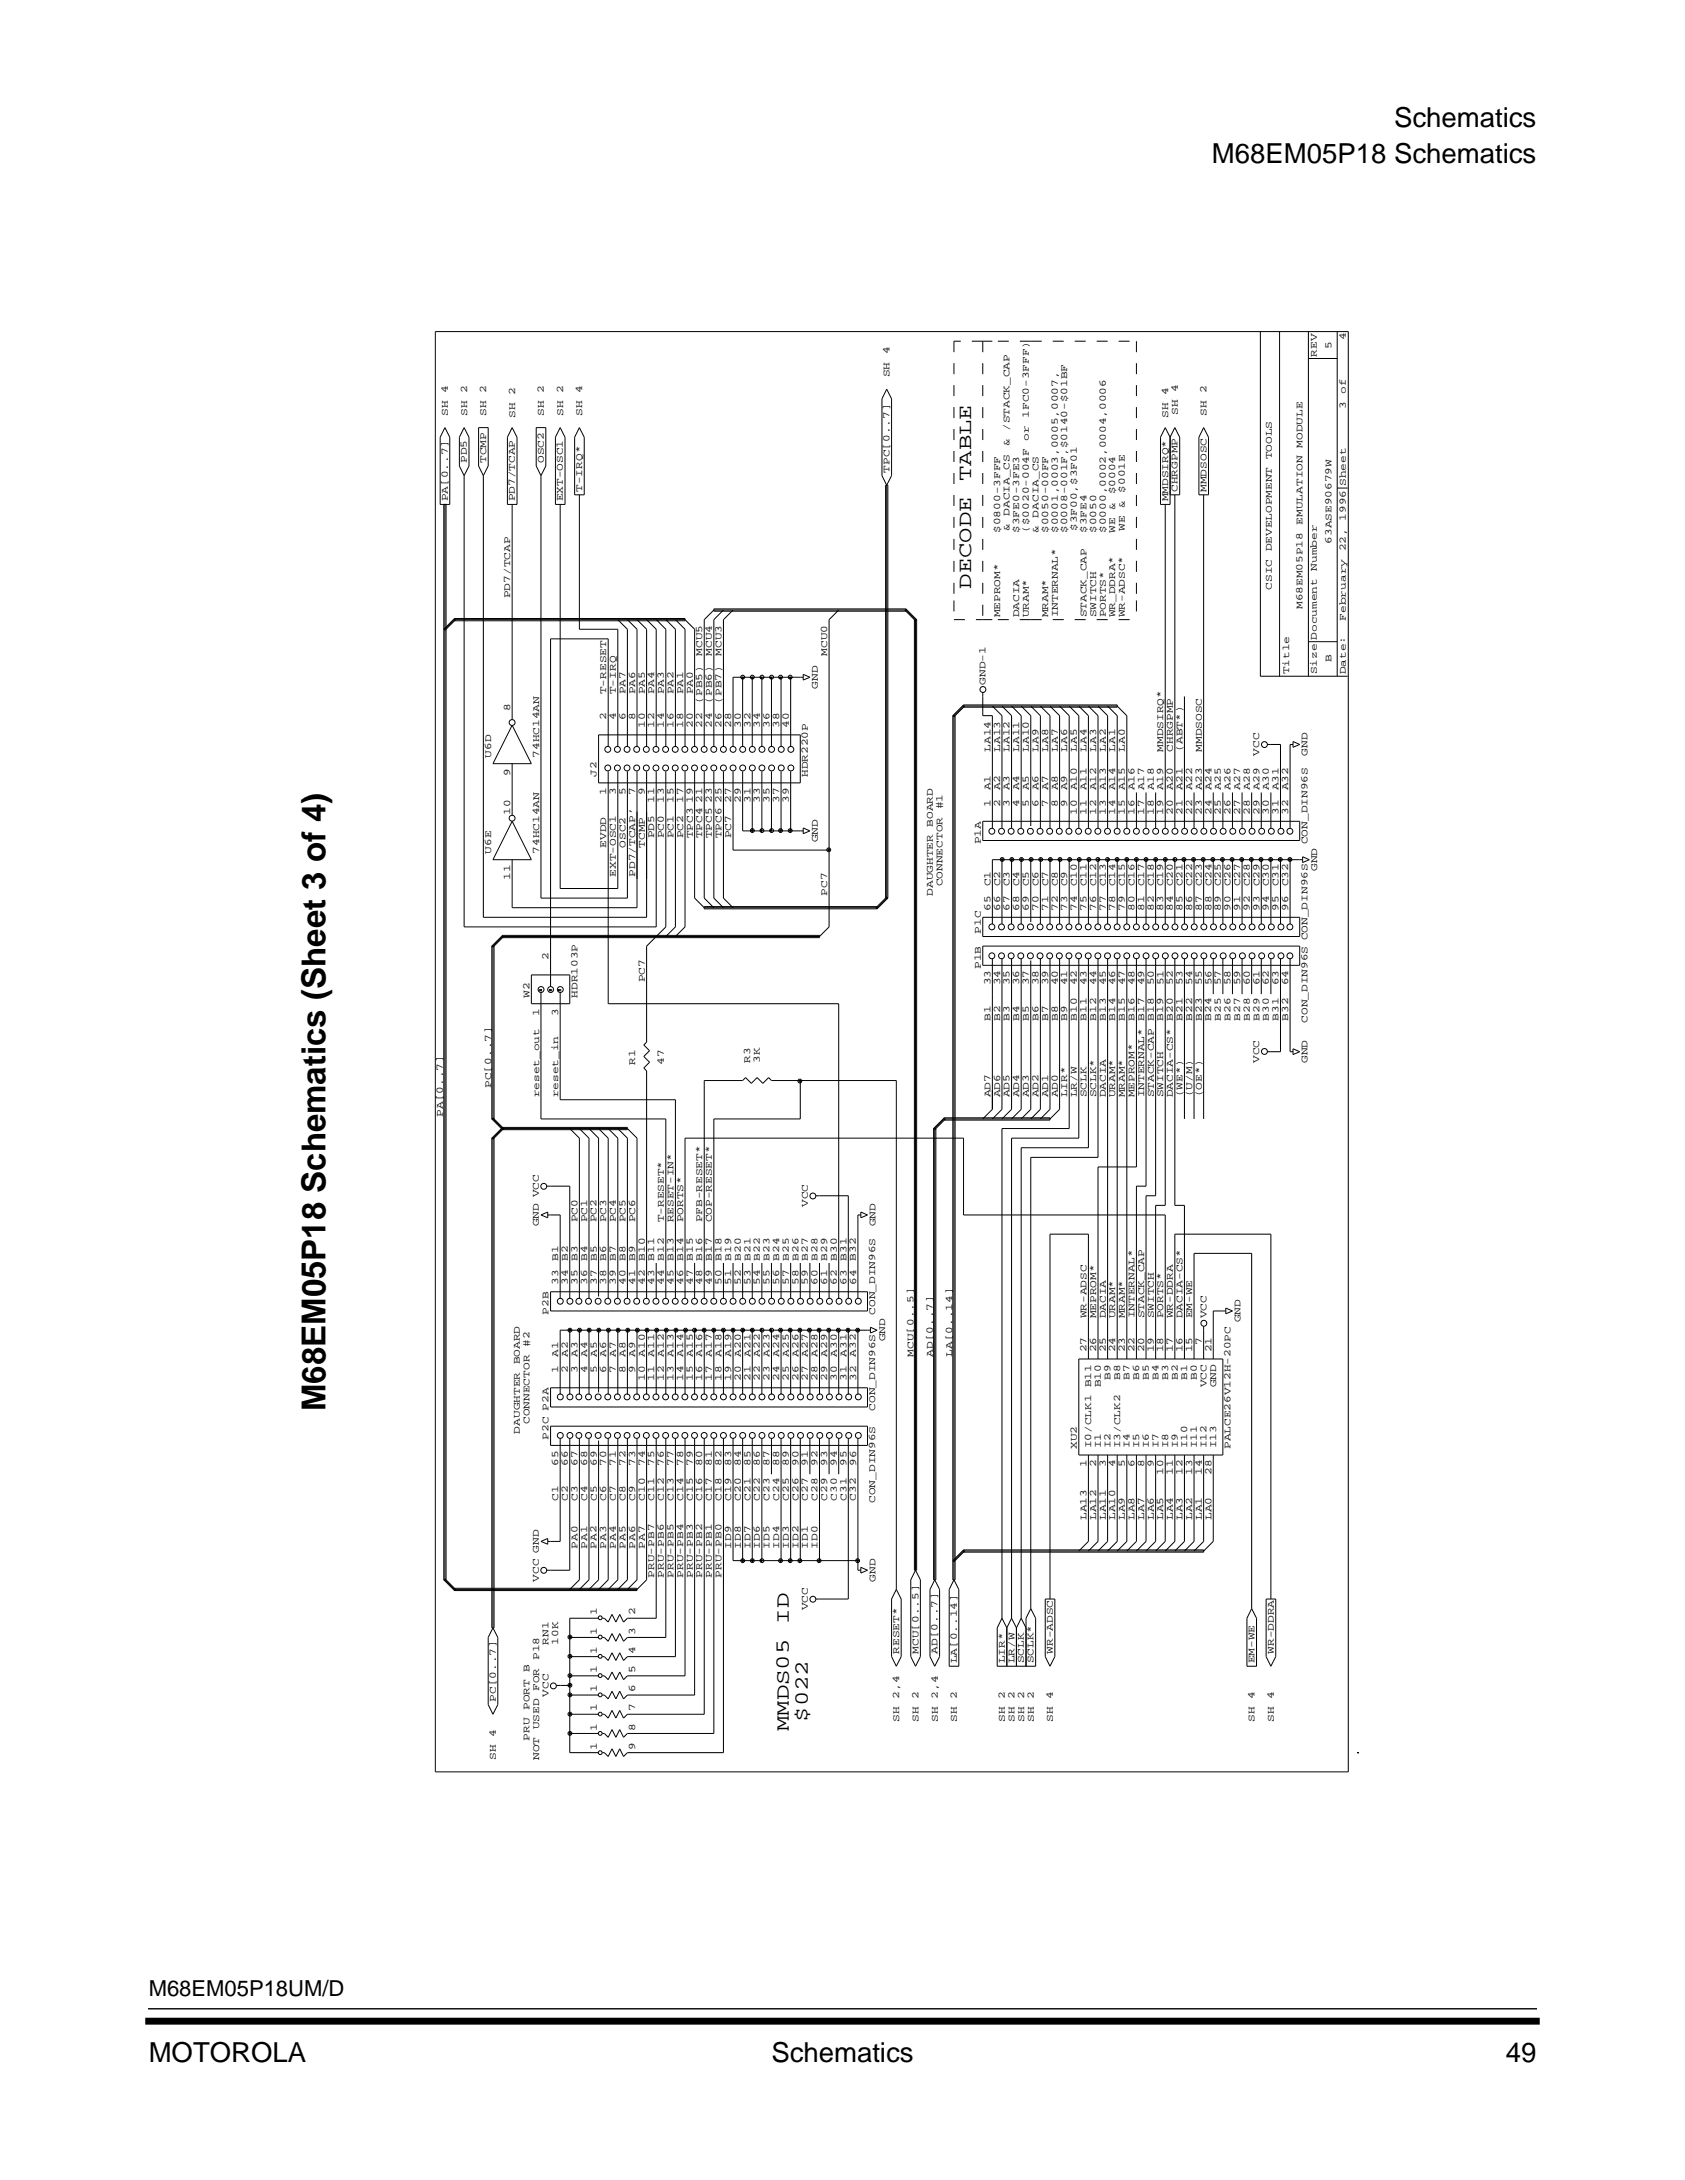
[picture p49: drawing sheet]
<svg xmlns="http://www.w3.org/2000/svg" width="216mm" height="279mm" viewBox="0 0 216 279" stroke-linecap="round" stroke-linejoin="round" font-family="sans-serif">
<defs><g id="words">
<text font-size="4.2" x="41.7" y="180.9" transform="rotate(-90 41.7 180.9)">M68EM05P18 Schematics (Sheet 3 of 4)</text>
<g font-size="3.5">
<text x="178.6" y="16.3">Schematics</text>
<text x="155.3" y="20.9">M68EM05P18 Schematics</text>
<text x="19" y="264.3">MOTOROLA</text>
<text x="98.8" y="264.3">Schematics</text>
<text x="192.9" y="264.3">49</text>
</g>
<text font-size="2.8" x="19" y="255.9">M68EM05P18UM/D</text>
<g font-size="2.6">
<text x="124.4" y="61.7" transform="rotate(-90 124.4 61.7)">TABLE</text>
<text x="124.4" y="75.4" transform="rotate(-90 124.4 75.4)">DECODE</text>
<text x="101.1" y="208.1" transform="rotate(-90 101.1 208.1)">ID</text>
<text x="101.1" y="221.9" transform="rotate(-90 101.1 221.9)">MMDS05</text>
<text x="103.5" y="220.6" transform="rotate(-90 103.5 220.6)">$022</text>
</g>
<g font-size="1.3">
<text x="114" y="45.4" transform="rotate(-90 114 45.4)">4</text>
<text x="168.7" y="45.7" transform="rotate(-90 168.7 45.7)">REV</text>
<text x="170.6" y="44.7" transform="rotate(-90 170.6 44.7)">5</text>
<text x="172.4" y="43.6" transform="rotate(-90 172.4 43.6)">4</text>
<text x="57.4" y="53.3" transform="rotate(-90 57.4 53.3)">SH</text>
<text x="57.4" y="50.3" transform="rotate(-90 57.4 50.3)">4</text>
<text x="59.8" y="53.3" transform="rotate(-90 59.8 53.3)">SH</text>
<text x="59.8" y="50.3" transform="rotate(-90 59.8 50.3)">2</text>
<text x="62.3" y="53.3" transform="rotate(-90 62.3 53.3)">SH</text>
<text x="62.3" y="50.3" transform="rotate(-90 62.3 50.3)">2</text>
<text x="66" y="53.5" transform="rotate(-90 66 53.5)">SH</text>
<text x="66" y="50.6" transform="rotate(-90 66 50.6)">2</text>
<text x="69.7" y="53.3" transform="rotate(-90 69.7 53.3)">SH</text>
<text x="69.7" y="50.3" transform="rotate(-90 69.7 50.3)">2</text>
<text x="72.2" y="53.3" transform="rotate(-90 72.2 53.3)">SH</text>
<text x="72.2" y="50.3" transform="rotate(-90 72.2 50.3)">2</text>
<text x="74.6" y="53.3" transform="rotate(-90 74.6 53.3)">SH</text>
<text x="74.6" y="50.3" transform="rotate(-90 74.6 50.3)">4</text>
<text x="114" y="48.4" transform="rotate(-90 114 48.4)">SH</text>
<text x="131.8" y="53.5" transform="rotate(-90 131.8 53.5)">1FC0-3FFF)</text>
<text x="149.7" y="53.5" transform="rotate(-90 149.7 53.5)">SH</text>
<text x="149.7" y="50.6" transform="rotate(-90 149.7 50.6)">4</text>
<text x="150.9" y="53.2" transform="rotate(-90 150.9 53.2)">SH</text>
<text x="150.9" y="50.2" transform="rotate(-90 150.9 50.2)">4</text>
<text x="154.6" y="53.3" transform="rotate(-90 154.6 53.3)">SH</text>
<text x="154.6" y="50.3" transform="rotate(-90 154.6 50.3)">2</text>
<text x="172.4" y="52.5" transform="rotate(-90 172.4 52.5)">3</text>
<text x="172.4" y="50.5" transform="rotate(-90 172.4 50.5)">of</text>
<text x="59.8" y="59.4" transform="rotate(-90 59.8 59.4)">PD5</text>
<text x="62.3" y="59.4" transform="rotate(-90 62.3 59.4)">TCMP</text>
<text x="69.7" y="59.4" transform="rotate(-90 69.7 59.4)">OSC2</text>
<text x="129.4" y="57.2" transform="rotate(-90 129.4 57.2)">&amp;</text>
<text x="129.4" y="55.3" transform="rotate(-90 129.4 55.3)">/STACK_CAP</text>
<text x="131.8" y="56.5" transform="rotate(-90 131.8 56.5)">or</text>
<text x="163" y="58.9" transform="rotate(-90 163 58.9)">TOOLS</text>
<text x="166.9" y="57.4" transform="rotate(-90 166.9 57.4)">MODULE</text>
<text x="57.4" y="64.3" transform="rotate(-90 57.4 64.3)">PA[0..7]</text>
<text x="66" y="64.3" transform="rotate(-90 66 64.3)">PD7/TCAP</text>
<text x="72.1" y="64.3" transform="rotate(-90 72.1 64.3)">EXT-OSC1</text>
<text x="74.6" y="63" transform="rotate(-90 74.6 63)">T-IRQ*</text>
<text x="114" y="60.6" transform="rotate(-90 114 60.6)">TPC[0..7]</text>
<text x="142.9" y="65.3" transform="rotate(-90 142.9 65.3)">&amp;</text>
<text x="142.9" y="63.4" transform="rotate(-90 142.9 63.4)">$0004</text>
<text x="144.1" y="65.1" transform="rotate(-90 144.1 65.1)">&amp;</text>
<text x="144.1" y="63.1" transform="rotate(-90 144.1 63.1)">$001E</text>
<text x="149.7" y="64.3" transform="rotate(-90 149.7 64.3)">MMDSIRQ*</text>
<text x="150.9" y="63" transform="rotate(-90 150.9 63)">CHRGPMP</text>
<text x="154.6" y="63" transform="rotate(-90 154.6 63)">MMDSOSC</text>
<text x="128.1" y="68.3" transform="rotate(-90 128.1 68.3)">$0800-3FFF</text>
<text x="129.4" y="68.1" transform="rotate(-90 129.4 68.1)">&amp;</text>
<text x="129.4" y="66.1" transform="rotate(-90 129.4 66.1)">DACIA_CS</text>
<text x="130.6" y="68.3" transform="rotate(-90 130.6 68.3)">$3FE0-3FE3</text>
<text x="131.8" y="68.3" transform="rotate(-90 131.8 68.3)">($0020-004F</text>
<text x="133.1" y="68.3" transform="rotate(-90 133.1 68.3)">&amp;</text>
<text x="133.1" y="66.3" transform="rotate(-90 133.1 66.3)">DACIA_CS</text>
<text x="134.3" y="68.3" transform="rotate(-90 134.3 68.3)">$0050-00FF</text>
<text x="135.5" y="68.3" transform="rotate(-90 135.5 68.3)">$0001,0003,0005,0007,</text>
<text x="136.8" y="68.3" transform="rotate(-90 136.8 68.3)">$0008-001F,$0140-$01BF</text>
<text x="138" y="68.1" transform="rotate(-90 138 68.1)">$3F00,$3F01</text>
<text x="139.2" y="68.3" transform="rotate(-90 139.2 68.3)">$3FE4</text>
<text x="140.4" y="68.3" transform="rotate(-90 140.4 68.3)">$0050</text>
<text x="141.7" y="68.3" transform="rotate(-90 141.7 68.3)">$0000,0002,0004,0006</text>
<text x="142.9" y="68.3" transform="rotate(-90 142.9 68.3)">WE</text>
<text x="144.1" y="68.1" transform="rotate(-90 144.1 68.1)">WE</text>
<text x="163" y="70.7" transform="rotate(-90 163 70.7)">DEVELOPMENT</text>
<text x="166.9" y="67.2" transform="rotate(-90 166.9 67.2)">EMULATION</text>
<text x="170.6" y="69.7" transform="rotate(-90 170.6 69.7)">63ASE90679W</text>
<text x="172.4" y="70.7" transform="rotate(-90 172.4 70.7)">22,</text>
<text x="172.4" y="66.7" transform="rotate(-90 172.4 66.7)">1996 Sheet</text>
<text x="65.4" y="76.7" transform="rotate(-90 65.4 76.7)">PD7/TCAP</text>
<text x="163" y="75.6" transform="rotate(-90 163 75.6)">CSIC</text>
<text x="168.7" y="73.1" transform="rotate(-90 168.7 73.1)">Number</text>
<text x="128.1" y="79.1" transform="rotate(-90 128.1 79.1)">MEPROM*</text>
<text x="130.6" y="79.1" transform="rotate(-90 130.6 79.1)">DACIA</text>
<text x="131.8" y="79.1" transform="rotate(-90 131.8 79.1)">URAM*</text>
<text x="134.3" y="79.1" transform="rotate(-90 134.3 79.1)">MRAM*</text>
<text x="135.5" y="79.1" transform="rotate(-90 135.5 79.1)">INTERNAL*</text>
<text x="139.2" y="79.1" transform="rotate(-90 139.2 79.1)">STACK_CAP</text>
<text x="140.4" y="79.1" transform="rotate(-90 140.4 79.1)">SWITCH</text>
<text x="141.7" y="79.1" transform="rotate(-90 141.7 79.1)">PORTS*</text>
<text x="142.9" y="79.1" transform="rotate(-90 142.9 79.1)">WR_DDRA*</text>
<text x="144.1" y="79.1" transform="rotate(-90 144.1 79.1)">WR-ADSC*</text>
<text x="166.9" y="78.1" transform="rotate(-90 166.9 78.1)">M68EM05P18</text>
<text x="172.4" y="79.5" transform="rotate(-90 172.4 79.5)">February</text>
<text x="77.7" y="89" transform="rotate(-90 77.7 89)">T-RESET</text>
<text x="78.9" y="89" transform="rotate(-90 78.9 89)">T-IRQ</text>
<text x="80.1" y="89" transform="rotate(-90 80.1 89)">PA7</text>
<text x="81.4" y="89" transform="rotate(-90 81.4 89)">PA6</text>
<text x="82.6" y="89" transform="rotate(-90 82.6 89)">PA5</text>
<text x="83.8" y="89" transform="rotate(-90 83.8 89)">PA4</text>
<text x="85.1" y="89" transform="rotate(-90 85.1 89)">PA3</text>
<text x="86.3" y="89" transform="rotate(-90 86.3 89)">PA2</text>
<text x="87.5" y="89" transform="rotate(-90 87.5 89)">PA1</text>
<text x="88.8" y="89" transform="rotate(-90 88.8 89)">PA0</text>
<text x="90" y="84.1" transform="rotate(-90 90 84.1)">MCU5</text>
<text x="91.2" y="84.1" transform="rotate(-90 91.2 84.1)">MCU4</text>
<text x="92.4" y="84.1" transform="rotate(-90 92.4 84.1)">MCU3</text>
<text x="104.8" y="88.2" transform="rotate(-90 104.8 88.2)">GND</text>
<text x="106" y="84.1" transform="rotate(-90 106 84.1)">MCU0</text>
<text x="126.3" y="87.8" transform="rotate(-90 126.3 87.8)">GND-1</text>
<text x="165.2" y="86.4" transform="rotate(-90 165.2 86.4)">Title</text>
<text x="168.7" y="86.4" transform="rotate(-90 168.7 86.4)">Size Document</text>
<text x="170.6" y="84.8" transform="rotate(-90 170.6 84.8)">B</text>
<text x="172.4" y="86.4" transform="rotate(-90 172.4 86.4)">Date:</text>
<text x="65.4" y="91.1" transform="rotate(-90 65.4 91.1)">8</text>
<text x="77.7" y="92.3" transform="rotate(-90 77.7 92.3)">2</text>
<text x="78.9" y="92.3" transform="rotate(-90 78.9 92.3)">4</text>
<text x="80.1" y="92.3" transform="rotate(-90 80.1 92.3)">6</text>
<text x="81.4" y="92.3" transform="rotate(-90 81.4 92.3)">8</text>
<text x="82.6" y="93.3" transform="rotate(-90 82.6 93.3)">10</text>
<text x="83.8" y="93.3" transform="rotate(-90 83.8 93.3)">12</text>
<text x="85.1" y="93.3" transform="rotate(-90 85.1 93.3)">14</text>
<text x="86.3" y="93.3" transform="rotate(-90 86.3 93.3)">16</text>
<text x="87.5" y="93.3" transform="rotate(-90 87.5 93.3)">18</text>
<text x="88.8" y="93.3" transform="rotate(-90 88.8 93.3)">20</text>
<text x="90" y="90.2" transform="rotate(-90 90 90.2)">(PB5)</text>
<text x="90" y="93.3" transform="rotate(-90 90 93.3)">22</text>
<text x="91.2" y="90.2" transform="rotate(-90 91.2 90.2)">(PB6)</text>
<text x="91.2" y="93.3" transform="rotate(-90 91.2 93.3)">24</text>
<text x="92.4" y="90.2" transform="rotate(-90 92.4 90.2)">(PB7)</text>
<text x="92.5" y="93.3" transform="rotate(-90 92.5 93.3)">26</text>
<text x="93.7" y="93.3" transform="rotate(-90 93.7 93.3)">28</text>
<text x="94.9" y="93.3" transform="rotate(-90 94.9 93.3)">30</text>
<text x="96.1" y="93.3" transform="rotate(-90 96.1 93.3)">32</text>
<text x="97.4" y="93.3" transform="rotate(-90 97.4 93.3)">34</text>
<text x="98.6" y="93.3" transform="rotate(-90 98.6 93.3)">36</text>
<text x="99.8" y="93.3" transform="rotate(-90 99.8 93.3)">38</text>
<text x="101.1" y="93.3" transform="rotate(-90 101.1 93.3)">40</text>
<text x="62.9" y="97.1" transform="rotate(-90 62.9 97.1)">U6D</text>
<text x="65.4" y="99.5" transform="rotate(-90 65.4 99.5)">9</text>
<text x="69.1" y="97.1" transform="rotate(-90 69.1 97.1)">74HC14AN</text>
<text x="76.5" y="99.6" transform="rotate(-90 76.5 99.6)">J2</text>
<text x="77.7" y="101.9" transform="rotate(-90 77.7 101.9)">1</text>
<text x="78.9" y="101.9" transform="rotate(-90 78.9 101.9)">3</text>
<text x="80.1" y="101.9" transform="rotate(-90 80.1 101.9)">5</text>
<text x="81.4" y="101.9" transform="rotate(-90 81.4 101.9)">7</text>
<text x="82.6" y="101.9" transform="rotate(-90 82.6 101.9)">9</text>
<text x="103.5" y="99.6" transform="rotate(-90 103.5 99.6)">HDR220P</text>
<text x="126.9" y="96.4" transform="rotate(-90 126.9 96.4)">LA14</text>
<text x="126.9" y="101.3" transform="rotate(-90 126.9 101.3)">A1</text>
<text x="128.1" y="96.4" transform="rotate(-90 128.1 96.4)">LA13</text>
<text x="128.1" y="101.3" transform="rotate(-90 128.1 101.3)">A2</text>
<text x="129.4" y="96.4" transform="rotate(-90 129.4 96.4)">LA12</text>
<text x="129.4" y="101.3" transform="rotate(-90 129.4 101.3)">A3</text>
<text x="130.6" y="96.4" transform="rotate(-90 130.6 96.4)">LA11</text>
<text x="130.6" y="101.3" transform="rotate(-90 130.6 101.3)">A4</text>
<text x="131.8" y="96.4" transform="rotate(-90 131.8 96.4)">LA10</text>
<text x="131.8" y="101.3" transform="rotate(-90 131.8 101.3)">A5</text>
<text x="133.1" y="96.4" transform="rotate(-90 133.1 96.4)">LA9</text>
<text x="133.1" y="101.3" transform="rotate(-90 133.1 101.3)">A6</text>
<text x="134.3" y="96.4" transform="rotate(-90 134.3 96.4)">LA8</text>
<text x="134.3" y="101.3" transform="rotate(-90 134.3 101.3)">A7</text>
<text x="135.5" y="96.4" transform="rotate(-90 135.5 96.4)">LA7</text>
<text x="135.5" y="101.3" transform="rotate(-90 135.5 101.3)">A8</text>
<text x="136.8" y="96.4" transform="rotate(-90 136.8 96.4)">LA6</text>
<text x="136.8" y="101.3" transform="rotate(-90 136.8 101.3)">A9</text>
<text x="138" y="96.4" transform="rotate(-90 138 96.4)">LA5</text>
<text x="138" y="101.3" transform="rotate(-90 138 101.3)">A10</text>
<text x="139.2" y="96.4" transform="rotate(-90 139.2 96.4)">LA4</text>
<text x="139.2" y="101.3" transform="rotate(-90 139.2 101.3)">A11</text>
<text x="140.4" y="96.4" transform="rotate(-90 140.4 96.4)">LA3</text>
<text x="140.4" y="101.3" transform="rotate(-90 140.4 101.3)">A12</text>
<text x="141.7" y="96.4" transform="rotate(-90 141.7 96.4)">LA2</text>
<text x="141.7" y="101.3" transform="rotate(-90 141.7 101.3)">A13</text>
<text x="142.9" y="96.4" transform="rotate(-90 142.9 96.4)">LA1</text>
<text x="142.9" y="101.3" transform="rotate(-90 142.9 101.3)">A14</text>
<text x="144.1" y="96.4" transform="rotate(-90 144.1 96.4)">LA0</text>
<text x="144.1" y="101.3" transform="rotate(-90 144.1 101.3)">A15</text>
<text x="145.4" y="101.3" transform="rotate(-90 145.4 101.3)">A16</text>
<text x="146.6" y="101.3" transform="rotate(-90 146.6 101.3)">A17</text>
<text x="147.8" y="101.3" transform="rotate(-90 147.8 101.3)">A18</text>
<text x="149.1" y="96.4" transform="rotate(-90 149.1 96.4)">MMDSIRQ*</text>
<text x="149.1" y="101.3" transform="rotate(-90 149.1 101.3)">A19</text>
<text x="150.3" y="96.4" transform="rotate(-90 150.3 96.4)">CHRGPMP</text>
<text x="150.3" y="101.3" transform="rotate(-90 150.3 101.3)">A20</text>
<text x="151.5" y="101.3" transform="rotate(-90 151.5 101.3)">A21</text>
<text x="151.5" y="96.4" transform="rotate(-90 151.5 96.4)">(ABT*)</text>
<text x="152.7" y="101.3" transform="rotate(-90 152.7 101.3)">A22</text>
<text x="154" y="96.4" transform="rotate(-90 154 96.4)">MMDSOSC</text>
<text x="154" y="101.3" transform="rotate(-90 154 101.3)">A23</text>
<text x="155.2" y="101.3" transform="rotate(-90 155.2 101.3)">A24</text>
<text x="156.4" y="101.3" transform="rotate(-90 156.4 101.3)">A25</text>
<text x="157.7" y="101.3" transform="rotate(-90 157.7 101.3)">A26</text>
<text x="158.9" y="101.3" transform="rotate(-90 158.9 101.3)">A27</text>
<text x="160.1" y="101.3" transform="rotate(-90 160.1 101.3)">A28</text>
<text x="161.3" y="96.9" transform="rotate(-90 161.3 96.9)">VCC</text>
<text x="161.4" y="101.3" transform="rotate(-90 161.4 101.3)">A29</text>
<text x="162.6" y="101.3" transform="rotate(-90 162.6 101.3)">A30</text>
<text x="163.8" y="101.3" transform="rotate(-90 163.8 101.3)">A31</text>
<text x="165.1" y="101.3" transform="rotate(-90 165.1 101.3)">A32</text>
<text x="167.5" y="96.9" transform="rotate(-90 167.5 96.9)">GND</text>
<text x="65.4" y="104.4" transform="rotate(-90 65.4 104.4)">10</text>
<text x="83.8" y="107.4" transform="rotate(-90 83.8 107.4)">PD5</text>
<text x="83.8" y="102.9" transform="rotate(-90 83.8 102.9)">11</text>
<text x="85.1" y="107.4" transform="rotate(-90 85.1 107.4)">PC0</text>
<text x="85.1" y="102.9" transform="rotate(-90 85.1 102.9)">13</text>
<text x="86.3" y="107.4" transform="rotate(-90 86.3 107.4)">PC1</text>
<text x="86.3" y="102.9" transform="rotate(-90 86.3 102.9)">15</text>
<text x="87.5" y="107.4" transform="rotate(-90 87.5 107.4)">PC2</text>
<text x="87.5" y="102.9" transform="rotate(-90 87.5 102.9)">17</text>
<text x="88.8" y="107.4" transform="rotate(-90 88.8 107.4)">TPC3</text>
<text x="88.8" y="102.9" transform="rotate(-90 88.8 102.9)">19</text>
<text x="90" y="107.4" transform="rotate(-90 90 107.4)">TPC4</text>
<text x="90" y="102.9" transform="rotate(-90 90 102.9)">21</text>
<text x="91.2" y="107.4" transform="rotate(-90 91.2 107.4)">TPC5</text>
<text x="91.2" y="102.9" transform="rotate(-90 91.2 102.9)">23</text>
<text x="92.4" y="107.4" transform="rotate(-90 92.4 107.4)">TPC6</text>
<text x="92.5" y="102.9" transform="rotate(-90 92.5 102.9)">25</text>
<text x="93.7" y="107.4" transform="rotate(-90 93.7 107.4)">PC7</text>
<text x="93.7" y="102.9" transform="rotate(-90 93.7 102.9)">27</text>
<text x="94.9" y="102.9" transform="rotate(-90 94.9 102.9)">29</text>
<text x="96.1" y="102.9" transform="rotate(-90 96.1 102.9)">31</text>
<text x="97.4" y="102.9" transform="rotate(-90 97.4 102.9)">33</text>
<text x="98.6" y="102.9" transform="rotate(-90 98.6 102.9)">35</text>
<text x="99.8" y="102.9" transform="rotate(-90 99.8 102.9)">37</text>
<text x="101.1" y="102.9" transform="rotate(-90 101.1 102.9)">39</text>
<text x="104.8" y="107.9" transform="rotate(-90 104.8 107.9)">GND</text>
<text x="119.5" y="106" transform="rotate(-90 119.5 106)">BOARD</text>
<text x="120.8" y="103.7" transform="rotate(-90 120.8 103.7)">#1</text>
<text x="126.9" y="103.4" transform="rotate(-90 126.9 103.4)">1</text>
<text x="128.1" y="103.4" transform="rotate(-90 128.1 103.4)">2</text>
<text x="129.4" y="103.4" transform="rotate(-90 129.4 103.4)">3</text>
<text x="130.6" y="103.4" transform="rotate(-90 130.6 103.4)">4</text>
<text x="131.8" y="103.4" transform="rotate(-90 131.8 103.4)">5</text>
<text x="133.1" y="103.4" transform="rotate(-90 133.1 103.4)">6</text>
<text x="134.3" y="103.4" transform="rotate(-90 134.3 103.4)">7</text>
<text x="135.5" y="103.4" transform="rotate(-90 135.5 103.4)">8</text>
<text x="136.8" y="103.4" transform="rotate(-90 136.8 103.4)">9</text>
<text x="138" y="104.4" transform="rotate(-90 138 104.4)">10</text>
<text x="139.2" y="104.4" transform="rotate(-90 139.2 104.4)">11</text>
<text x="140.4" y="104.4" transform="rotate(-90 140.4 104.4)">12</text>
<text x="141.7" y="104.4" transform="rotate(-90 141.7 104.4)">13</text>
<text x="142.9" y="104.4" transform="rotate(-90 142.9 104.4)">14</text>
<text x="144.1" y="104.4" transform="rotate(-90 144.1 104.4)">15</text>
<text x="145.4" y="104.4" transform="rotate(-90 145.4 104.4)">16</text>
<text x="146.6" y="104.4" transform="rotate(-90 146.6 104.4)">17</text>
<text x="147.8" y="104.4" transform="rotate(-90 147.8 104.4)">18</text>
<text x="149.1" y="104.4" transform="rotate(-90 149.1 104.4)">19</text>
<text x="150.3" y="104.4" transform="rotate(-90 150.3 104.4)">20</text>
<text x="151.5" y="104.4" transform="rotate(-90 151.5 104.4)">21</text>
<text x="152.8" y="104.4" transform="rotate(-90 152.8 104.4)">22</text>
<text x="154" y="104.4" transform="rotate(-90 154 104.4)">23</text>
<text x="155.2" y="104.4" transform="rotate(-90 155.2 104.4)">24</text>
<text x="156.4" y="104.4" transform="rotate(-90 156.4 104.4)">25</text>
<text x="157.7" y="104.4" transform="rotate(-90 157.7 104.4)">26</text>
<text x="158.9" y="104.4" transform="rotate(-90 158.9 104.4)">27</text>
<text x="160.1" y="104.4" transform="rotate(-90 160.1 104.4)">28</text>
<text x="161.4" y="104.4" transform="rotate(-90 161.4 104.4)">29</text>
<text x="162.6" y="104.4" transform="rotate(-90 162.6 104.4)">30</text>
<text x="163.8" y="104.4" transform="rotate(-90 163.8 104.4)">31</text>
<text x="165.1" y="104.4" transform="rotate(-90 165.1 104.4)">32</text>
<text x="62.9" y="109.4" transform="rotate(-90 62.9 109.4)">U6E</text>
<text x="65.4" y="112.8" transform="rotate(-90 65.4 112.8)">11</text>
<text x="69.1" y="109.4" transform="rotate(-90 69.1 109.4)">74HC14AN</text>
<text x="77.7" y="108.7" transform="rotate(-90 77.7 108.7)">EVDD</text>
<text x="78.9" y="112.4" transform="rotate(-90 78.9 112.4)">EXT-OSC1</text>
<text x="80.1" y="108.7" transform="rotate(-90 80.1 108.7)">OSC2</text>
<text x="81.4" y="112.4" transform="rotate(-90 81.4 112.4)">PD7/TCAP’</text>
<text x="82.6" y="108.7" transform="rotate(-90 82.6 108.7)">TCMP</text>
<text x="120.8" y="113.6" transform="rotate(-90 120.8 113.6)">CONNECTOR</text>
<text x="125.7" y="108.2" transform="rotate(-90 125.7 108.2)">P1A</text>
<text x="126.9" y="113.6" transform="rotate(-90 126.9 113.6)">C1</text>
<text x="128.1" y="113.6" transform="rotate(-90 128.1 113.6)">C2</text>
<text x="129.4" y="113.6" transform="rotate(-90 129.4 113.6)">C3</text>
<text x="130.6" y="113.6" transform="rotate(-90 130.6 113.6)">C4</text>
<text x="131.8" y="113.6" transform="rotate(-90 131.8 113.6)">C5</text>
<text x="133.1" y="113.6" transform="rotate(-90 133.1 113.6)">C6</text>
<text x="134.3" y="113.6" transform="rotate(-90 134.3 113.6)">C7</text>
<text x="135.5" y="113.6" transform="rotate(-90 135.5 113.6)">C8</text>
<text x="136.8" y="113.6" transform="rotate(-90 136.8 113.6)">C9</text>
<text x="138" y="113.6" transform="rotate(-90 138 113.6)">C10</text>
<text x="139.2" y="113.6" transform="rotate(-90 139.2 113.6)">C11</text>
<text x="140.4" y="113.6" transform="rotate(-90 140.4 113.6)">C12</text>
<text x="141.7" y="113.6" transform="rotate(-90 141.7 113.6)">C13</text>
<text x="142.9" y="113.6" transform="rotate(-90 142.9 113.6)">C14</text>
<text x="144.1" y="113.6" transform="rotate(-90 144.1 113.6)">C15</text>
<text x="145.4" y="113.6" transform="rotate(-90 145.4 113.6)">C16</text>
<text x="146.6" y="113.6" transform="rotate(-90 146.6 113.6)">C17</text>
<text x="147.8" y="113.6" transform="rotate(-90 147.8 113.6)">C18</text>
<text x="149.1" y="113.6" transform="rotate(-90 149.1 113.6)">C19</text>
<text x="150.3" y="113.6" transform="rotate(-90 150.3 113.6)">C20</text>
<text x="151.5" y="113.6" transform="rotate(-90 151.5 113.6)">C21</text>
<text x="152.7" y="113.6" transform="rotate(-90 152.7 113.6)">C22</text>
<text x="154" y="113.6" transform="rotate(-90 154 113.6)">C23</text>
<text x="155.2" y="113.6" transform="rotate(-90 155.2 113.6)">C24</text>
<text x="156.4" y="113.6" transform="rotate(-90 156.4 113.6)">C25</text>
<text x="157.7" y="113.6" transform="rotate(-90 157.7 113.6)">C26</text>
<text x="158.9" y="113.6" transform="rotate(-90 158.9 113.6)">C27</text>
<text x="160.1" y="113.6" transform="rotate(-90 160.1 113.6)">C28</text>
<text x="161.4" y="113.6" transform="rotate(-90 161.4 113.6)">C29</text>
<text x="162.6" y="113.6" transform="rotate(-90 162.6 113.6)">C30</text>
<text x="163.8" y="113.6" transform="rotate(-90 163.8 113.6)">C31</text>
<text x="165.1" y="113.6" transform="rotate(-90 165.1 113.6)">C32</text>
<text x="167.5" y="108.2" transform="rotate(-90 167.5 108.2)">CON_DIN96S</text>
<text x="168.8" y="111.6" transform="rotate(-90 168.8 111.6)">GND</text>
<text x="106" y="114.8" transform="rotate(-90 106 114.8)">PC7</text>
<text x="119.5" y="114.8" transform="rotate(-90 119.5 114.8)">DAUGHTER</text>
<text x="125.7" y="119.7" transform="rotate(-90 125.7 119.7)">P1C</text>
<text x="126.9" y="116.7" transform="rotate(-90 126.9 116.7)">65</text>
<text x="128.1" y="116.7" transform="rotate(-90 128.1 116.7)">66</text>
<text x="129.4" y="116.7" transform="rotate(-90 129.4 116.7)">67</text>
<text x="130.6" y="116.7" transform="rotate(-90 130.6 116.7)">68</text>
<text x="131.8" y="116.7" transform="rotate(-90 131.8 116.7)">69</text>
<text x="133.1" y="116.7" transform="rotate(-90 133.1 116.7)">70</text>
<text x="134.3" y="116.7" transform="rotate(-90 134.3 116.7)">71</text>
<text x="135.5" y="116.7" transform="rotate(-90 135.5 116.7)">72</text>
<text x="136.8" y="116.7" transform="rotate(-90 136.8 116.7)">73</text>
<text x="138" y="116.7" transform="rotate(-90 138 116.7)">74</text>
<text x="139.2" y="116.7" transform="rotate(-90 139.2 116.7)">75</text>
<text x="140.4" y="116.7" transform="rotate(-90 140.4 116.7)">76</text>
<text x="141.7" y="116.7" transform="rotate(-90 141.7 116.7)">77</text>
<text x="142.9" y="116.7" transform="rotate(-90 142.9 116.7)">78</text>
<text x="144.1" y="116.7" transform="rotate(-90 144.1 116.7)">79</text>
<text x="145.4" y="116.7" transform="rotate(-90 145.4 116.7)">80</text>
<text x="146.6" y="116.7" transform="rotate(-90 146.6 116.7)">81</text>
<text x="147.8" y="116.7" transform="rotate(-90 147.8 116.7)">82</text>
<text x="149.1" y="116.7" transform="rotate(-90 149.1 116.7)">83</text>
<text x="150.3" y="116.7" transform="rotate(-90 150.3 116.7)">84</text>
<text x="151.5" y="116.7" transform="rotate(-90 151.5 116.7)">85</text>
<text x="152.8" y="116.7" transform="rotate(-90 152.8 116.7)">86</text>
<text x="154" y="116.7" transform="rotate(-90 154 116.7)">87</text>
<text x="155.2" y="116.7" transform="rotate(-90 155.2 116.7)">88</text>
<text x="156.4" y="116.7" transform="rotate(-90 156.4 116.7)">89</text>
<text x="157.7" y="116.7" transform="rotate(-90 157.7 116.7)">90</text>
<text x="158.9" y="116.7" transform="rotate(-90 158.9 116.7)">91</text>
<text x="160.1" y="116.7" transform="rotate(-90 160.1 116.7)">92</text>
<text x="161.4" y="116.7" transform="rotate(-90 161.4 116.7)">93</text>
<text x="162.6" y="116.7" transform="rotate(-90 162.6 116.7)">94</text>
<text x="163.8" y="116.7" transform="rotate(-90 163.8 116.7)">95</text>
<text x="165.1" y="116.7" transform="rotate(-90 165.1 116.7)">96</text>
<text x="70.3" y="123.1" transform="rotate(-90 70.3 123.1)">2</text>
<text x="82.6" y="125.9" transform="rotate(-90 82.6 125.9)">PC7</text>
<text x="125.7" y="124.2" transform="rotate(-90 125.7 124.2)">P1B</text>
<text x="67.8" y="127.9" transform="rotate(-90 67.8 127.9)">W2</text>
<text x="69.1" y="130.2" transform="rotate(-90 69.1 130.2)">1</text>
<text x="71.5" y="130.2" transform="rotate(-90 71.5 130.2)">3</text>
<text x="74" y="127.9" transform="rotate(-90 74 127.9)">HDR103P</text>
<text x="126.9" y="130.8" transform="rotate(-90 126.9 130.8)">B1</text>
<text x="126.9" y="126.3" transform="rotate(-90 126.9 126.3)">33</text>
<text x="128.1" y="130.8" transform="rotate(-90 128.1 130.8)">B2</text>
<text x="128.1" y="126.3" transform="rotate(-90 128.1 126.3)">34</text>
<text x="129.4" y="130.8" transform="rotate(-90 129.4 130.8)">B3</text>
<text x="129.4" y="126.3" transform="rotate(-90 129.4 126.3)">35</text>
<text x="130.6" y="130.8" transform="rotate(-90 130.6 130.8)">B4</text>
<text x="130.6" y="126.3" transform="rotate(-90 130.6 126.3)">36</text>
<text x="131.8" y="130.8" transform="rotate(-90 131.8 130.8)">B5</text>
<text x="131.8" y="126.3" transform="rotate(-90 131.8 126.3)">37</text>
<text x="133.1" y="130.8" transform="rotate(-90 133.1 130.8)">B6</text>
<text x="133.1" y="126.3" transform="rotate(-90 133.1 126.3)">38</text>
<text x="134.3" y="130.8" transform="rotate(-90 134.3 130.8)">B7</text>
<text x="134.3" y="126.3" transform="rotate(-90 134.3 126.3)">39</text>
<text x="135.5" y="130.8" transform="rotate(-90 135.5 130.8)">B8</text>
<text x="135.5" y="126.3" transform="rotate(-90 135.5 126.3)">40</text>
<text x="136.8" y="130.8" transform="rotate(-90 136.8 130.8)">B9</text>
<text x="136.8" y="126.3" transform="rotate(-90 136.8 126.3)">41</text>
<text x="138" y="130.8" transform="rotate(-90 138 130.8)">B10</text>
<text x="138" y="126.3" transform="rotate(-90 138 126.3)">42</text>
<text x="139.2" y="130.8" transform="rotate(-90 139.2 130.8)">B11</text>
<text x="139.2" y="126.3" transform="rotate(-90 139.2 126.3)">43</text>
<text x="140.4" y="130.8" transform="rotate(-90 140.4 130.8)">B12</text>
<text x="140.4" y="126.3" transform="rotate(-90 140.4 126.3)">44</text>
<text x="141.7" y="130.8" transform="rotate(-90 141.7 130.8)">B13</text>
<text x="141.7" y="126.3" transform="rotate(-90 141.7 126.3)">45</text>
<text x="142.9" y="130.8" transform="rotate(-90 142.9 130.8)">B14</text>
<text x="142.9" y="126.3" transform="rotate(-90 142.9 126.3)">46</text>
<text x="144.1" y="130.8" transform="rotate(-90 144.1 130.8)">B15</text>
<text x="144.1" y="126.3" transform="rotate(-90 144.1 126.3)">47</text>
<text x="145.4" y="130.8" transform="rotate(-90 145.4 130.8)">B16</text>
<text x="145.4" y="126.3" transform="rotate(-90 145.4 126.3)">48</text>
<text x="146.6" y="130.8" transform="rotate(-90 146.6 130.8)">B17</text>
<text x="146.6" y="126.3" transform="rotate(-90 146.6 126.3)">49</text>
<text x="147.8" y="130.8" transform="rotate(-90 147.8 130.8)">B18</text>
<text x="147.8" y="126.3" transform="rotate(-90 147.8 126.3)">50</text>
<text x="149.1" y="130.8" transform="rotate(-90 149.1 130.8)">B19</text>
<text x="149.1" y="126.3" transform="rotate(-90 149.1 126.3)">51</text>
<text x="150.3" y="130.8" transform="rotate(-90 150.3 130.8)">B20</text>
<text x="150.3" y="126.3" transform="rotate(-90 150.3 126.3)">52</text>
<text x="151.5" y="130.8" transform="rotate(-90 151.5 130.8)">B21</text>
<text x="151.5" y="126.3" transform="rotate(-90 151.5 126.3)">53</text>
<text x="152.7" y="130.8" transform="rotate(-90 152.7 130.8)">B22</text>
<text x="152.8" y="126.3" transform="rotate(-90 152.8 126.3)">54</text>
<text x="154" y="130.8" transform="rotate(-90 154 130.8)">B23</text>
<text x="154" y="126.3" transform="rotate(-90 154 126.3)">55</text>
<text x="155.2" y="130.8" transform="rotate(-90 155.2 130.8)">B24</text>
<text x="155.2" y="126.3" transform="rotate(-90 155.2 126.3)">56</text>
<text x="156.4" y="130.8" transform="rotate(-90 156.4 130.8)">B25</text>
<text x="156.4" y="126.3" transform="rotate(-90 156.4 126.3)">57</text>
<text x="157.7" y="130.8" transform="rotate(-90 157.7 130.8)">B26</text>
<text x="157.7" y="126.3" transform="rotate(-90 157.7 126.3)">58</text>
<text x="158.9" y="130.8" transform="rotate(-90 158.9 130.8)">B27</text>
<text x="158.9" y="126.3" transform="rotate(-90 158.9 126.3)">59</text>
<text x="160.1" y="130.8" transform="rotate(-90 160.1 130.8)">B28</text>
<text x="160.1" y="126.3" transform="rotate(-90 160.1 126.3)">60</text>
<text x="161.4" y="130.8" transform="rotate(-90 161.4 130.8)">B29</text>
<text x="161.4" y="126.3" transform="rotate(-90 161.4 126.3)">61</text>
<text x="162.6" y="130.8" transform="rotate(-90 162.6 130.8)">B30</text>
<text x="162.6" y="126.3" transform="rotate(-90 162.6 126.3)">62</text>
<text x="163.8" y="130.8" transform="rotate(-90 163.8 130.8)">B31</text>
<text x="163.8" y="126.3" transform="rotate(-90 163.8 126.3)">63</text>
<text x="165.1" y="130.8" transform="rotate(-90 165.1 130.8)">B32</text>
<text x="165.1" y="126.3" transform="rotate(-90 165.1 126.3)">64</text>
<text x="167.5" y="131.1" transform="rotate(-90 167.5 131.1)">CON_DIN96S CON_DIN96S</text>
<text x="81.4" y="136.5" transform="rotate(-90 81.4 136.5)">R1</text>
<text x="85.1" y="136.5" transform="rotate(-90 85.1 136.5)">47</text>
<text x="96.1" y="136.3" transform="rotate(-90 96.1 136.3)">R3</text>
<text x="97.4" y="136.3" transform="rotate(-90 97.4 136.3)">3K</text>
<text x="161.3" y="136.2" transform="rotate(-90 161.3 136.2)">VCC</text>
<text x="167.5" y="136.2" transform="rotate(-90 167.5 136.2)">GND</text>
<text x="56.8" y="143.1" transform="rotate(-90 56.8 143.1)">PA[0..7]</text>
<text x="62.9" y="139.4" transform="rotate(-90 62.9 139.4)">PC[0..7]</text>
<text x="69.1" y="140.7" transform="rotate(-90 69.1 140.7)">reset_out</text>
<text x="71.5" y="140.7" transform="rotate(-90 71.5 140.7)">reset_in</text>
<text x="126.9" y="140.7" transform="rotate(-90 126.9 140.7)">AD7</text>
<text x="128.1" y="140.7" transform="rotate(-90 128.1 140.7)">AD6</text>
<text x="129.4" y="140.7" transform="rotate(-90 129.4 140.7)">AD5</text>
<text x="130.6" y="140.7" transform="rotate(-90 130.6 140.7)">AD4</text>
<text x="131.8" y="140.7" transform="rotate(-90 131.8 140.7)">AD3</text>
<text x="133.1" y="140.7" transform="rotate(-90 133.1 140.7)">AD2</text>
<text x="134.3" y="140.7" transform="rotate(-90 134.3 140.7)">AD1</text>
<text x="135.5" y="140.7" transform="rotate(-90 135.5 140.7)">AD0</text>
<text x="136.8" y="140.7" transform="rotate(-90 136.8 140.7)">LIR*</text>
<text x="138" y="140.7" transform="rotate(-90 138 140.7)">LR/W</text>
<text x="139.2" y="140.7" transform="rotate(-90 139.2 140.7)">SCLK</text>
<text x="140.4" y="140.7" transform="rotate(-90 140.4 140.7)">SCLK*</text>
<text x="141.7" y="140.7" transform="rotate(-90 141.7 140.7)">DACIA</text>
<text x="142.9" y="140.7" transform="rotate(-90 142.9 140.7)">URAM*</text>
<text x="144.1" y="140.7" transform="rotate(-90 144.1 140.7)">MRAM*</text>
<text x="145.4" y="140.7" transform="rotate(-90 145.4 140.7)">MEPROM*</text>
<text x="146.6" y="140.7" transform="rotate(-90 146.6 140.7)">INTERNAL*</text>
<text x="147.8" y="140.7" transform="rotate(-90 147.8 140.7)">STACK-CAP</text>
<text x="149.1" y="140.7" transform="rotate(-90 149.1 140.7)">SWITCH</text>
<text x="150.3" y="140.7" transform="rotate(-90 150.3 140.7)">DACIA-CS*</text>
<text x="151.5" y="140.7" transform="rotate(-90 151.5 140.7)">(WE*)</text>
<text x="152.7" y="140.7" transform="rotate(-90 152.7 140.7)">(U/M)</text>
<text x="154" y="140.7" transform="rotate(-90 154 140.7)">(OE*)</text>
<text x="103.5" y="154.7" transform="rotate(-90 103.5 154.7)">VCC</text>
<text x="69.1" y="157.2" transform="rotate(-90 69.1 157.2)">GND VCC</text>
<text x="71.5" y="161.6" transform="rotate(-90 71.5 161.6)">B1</text>
<text x="72.8" y="161.6" transform="rotate(-90 72.8 161.6)">B2</text>
<text x="74" y="156.7" transform="rotate(-90 74 156.7)">PC0</text>
<text x="74" y="161.6" transform="rotate(-90 74 161.6)">B3</text>
<text x="75.2" y="156.7" transform="rotate(-90 75.2 156.7)">PC1</text>
<text x="75.2" y="161.6" transform="rotate(-90 75.2 161.6)">B4</text>
<text x="76.5" y="156.7" transform="rotate(-90 76.5 156.7)">PC2</text>
<text x="76.5" y="161.6" transform="rotate(-90 76.5 161.6)">B5</text>
<text x="77.7" y="156.7" transform="rotate(-90 77.7 156.7)">PC3</text>
<text x="77.7" y="161.6" transform="rotate(-90 77.7 161.6)">B6</text>
<text x="78.9" y="156.7" transform="rotate(-90 78.9 156.7)">PC4</text>
<text x="78.9" y="161.6" transform="rotate(-90 78.9 161.6)">B7</text>
<text x="80.1" y="156.7" transform="rotate(-90 80.1 156.7)">PC5</text>
<text x="80.1" y="161.6" transform="rotate(-90 80.1 161.6)">B8</text>
<text x="81.4" y="156.7" transform="rotate(-90 81.4 156.7)">PC6</text>
<text x="81.4" y="161.6" transform="rotate(-90 81.4 161.6)">B9</text>
<text x="82.6" y="161.6" transform="rotate(-90 82.6 161.6)">B10</text>
<text x="83.8" y="161.6" transform="rotate(-90 83.8 161.6)">B11</text>
<text x="85.1" y="156.7" transform="rotate(-90 85.1 156.7)">T-RESET*</text>
<text x="85.1" y="161.6" transform="rotate(-90 85.1 161.6)">B12</text>
<text x="86.3" y="156.7" transform="rotate(-90 86.3 156.7)">RESET-IN*</text>
<text x="86.3" y="161.6" transform="rotate(-90 86.3 161.6)">B13</text>
<text x="87.5" y="156.7" transform="rotate(-90 87.5 156.7)">PORTS*</text>
<text x="87.5" y="161.6" transform="rotate(-90 87.5 161.6)">B14</text>
<text x="88.8" y="161.6" transform="rotate(-90 88.8 161.6)">B15</text>
<text x="90" y="156.7" transform="rotate(-90 90 156.7)">PFB-RESET*</text>
<text x="90" y="161.6" transform="rotate(-90 90 161.6)">B16</text>
<text x="91.2" y="156.7" transform="rotate(-90 91.2 156.7)">COP-RESET*</text>
<text x="91.2" y="161.6" transform="rotate(-90 91.2 161.6)">B17</text>
<text x="92.4" y="161.6" transform="rotate(-90 92.4 161.6)">B18</text>
<text x="93.7" y="161.6" transform="rotate(-90 93.7 161.6)">B19</text>
<text x="94.9" y="161.6" transform="rotate(-90 94.9 161.6)">B20</text>
<text x="96.1" y="161.6" transform="rotate(-90 96.1 161.6)">B21</text>
<text x="97.4" y="161.6" transform="rotate(-90 97.4 161.6)">B22</text>
<text x="98.6" y="161.6" transform="rotate(-90 98.6 161.6)">B23</text>
<text x="99.8" y="161.6" transform="rotate(-90 99.8 161.6)">B24</text>
<text x="101.1" y="161.6" transform="rotate(-90 101.1 161.6)">B25</text>
<text x="102.3" y="161.6" transform="rotate(-90 102.3 161.6)">B26</text>
<text x="103.5" y="161.6" transform="rotate(-90 103.5 161.6)">B27</text>
<text x="104.8" y="161.6" transform="rotate(-90 104.8 161.6)">B28</text>
<text x="106" y="161.6" transform="rotate(-90 106 161.6)">B29</text>
<text x="107.2" y="161.6" transform="rotate(-90 107.2 161.6)">B30</text>
<text x="108.4" y="161.6" transform="rotate(-90 108.4 161.6)">B31</text>
<text x="109.7" y="161.6" transform="rotate(-90 109.7 161.6)">B32</text>
<text x="112.2" y="157.2" transform="rotate(-90 112.2 157.2)">GND</text>
<text x="71.5" y="164.7" transform="rotate(-90 71.5 164.7)">33</text>
<text x="72.8" y="164.7" transform="rotate(-90 72.8 164.7)">34</text>
<text x="74" y="164.7" transform="rotate(-90 74 164.7)">35</text>
<text x="75.2" y="164.7" transform="rotate(-90 75.2 164.7)">36</text>
<text x="76.5" y="164.7" transform="rotate(-90 76.5 164.7)">37</text>
<text x="77.7" y="164.7" transform="rotate(-90 77.7 164.7)">38</text>
<text x="78.9" y="164.7" transform="rotate(-90 78.9 164.7)">39</text>
<text x="80.1" y="164.7" transform="rotate(-90 80.1 164.7)">40</text>
<text x="81.4" y="164.7" transform="rotate(-90 81.4 164.7)">41</text>
<text x="82.6" y="164.7" transform="rotate(-90 82.6 164.7)">42</text>
<text x="83.8" y="164.7" transform="rotate(-90 83.8 164.7)">43</text>
<text x="85.1" y="164.7" transform="rotate(-90 85.1 164.7)">44</text>
<text x="86.3" y="164.7" transform="rotate(-90 86.3 164.7)">45</text>
<text x="87.5" y="164.7" transform="rotate(-90 87.5 164.7)">46</text>
<text x="88.8" y="164.7" transform="rotate(-90 88.8 164.7)">47</text>
<text x="90" y="164.7" transform="rotate(-90 90 164.7)">48</text>
<text x="91.2" y="164.7" transform="rotate(-90 91.2 164.7)">49</text>
<text x="92.5" y="164.7" transform="rotate(-90 92.5 164.7)">50</text>
<text x="93.7" y="164.7" transform="rotate(-90 93.7 164.7)">51</text>
<text x="94.9" y="164.7" transform="rotate(-90 94.9 164.7)">52</text>
<text x="96.1" y="164.7" transform="rotate(-90 96.1 164.7)">53</text>
<text x="97.4" y="164.7" transform="rotate(-90 97.4 164.7)">54</text>
<text x="98.6" y="164.7" transform="rotate(-90 98.6 164.7)">55</text>
<text x="99.8" y="164.7" transform="rotate(-90 99.8 164.7)">56</text>
<text x="101.1" y="164.7" transform="rotate(-90 101.1 164.7)">57</text>
<text x="102.3" y="164.7" transform="rotate(-90 102.3 164.7)">58</text>
<text x="103.5" y="164.7" transform="rotate(-90 103.5 164.7)">59</text>
<text x="104.8" y="164.7" transform="rotate(-90 104.8 164.7)">60</text>
<text x="106" y="164.7" transform="rotate(-90 106 164.7)">61</text>
<text x="107.2" y="164.7" transform="rotate(-90 107.2 164.7)">62</text>
<text x="108.4" y="164.7" transform="rotate(-90 108.4 164.7)">63</text>
<text x="109.7" y="164.7" transform="rotate(-90 109.7 164.7)">64</text>
<text x="67.8" y="172.7" transform="rotate(-90 67.8 172.7)">#2</text>
<text x="70.3" y="168.5" transform="rotate(-90 70.3 168.5)">P2B</text>
<text x="71.5" y="173.9" transform="rotate(-90 71.5 173.9)">A1</text>
<text x="72.8" y="173.9" transform="rotate(-90 72.8 173.9)">A2</text>
<text x="74" y="173.9" transform="rotate(-90 74 173.9)">A3</text>
<text x="75.2" y="173.9" transform="rotate(-90 75.2 173.9)">A4</text>
<text x="76.5" y="173.9" transform="rotate(-90 76.5 173.9)">A5</text>
<text x="77.7" y="173.9" transform="rotate(-90 77.7 173.9)">A6</text>
<text x="78.9" y="173.9" transform="rotate(-90 78.9 173.9)">A7</text>
<text x="80.1" y="173.9" transform="rotate(-90 80.1 173.9)">A8</text>
<text x="81.4" y="173.9" transform="rotate(-90 81.4 173.9)">A9</text>
<text x="82.6" y="173.9" transform="rotate(-90 82.6 173.9)">A10</text>
<text x="83.8" y="173.9" transform="rotate(-90 83.8 173.9)">A11</text>
<text x="85.1" y="173.9" transform="rotate(-90 85.1 173.9)">A12</text>
<text x="86.3" y="173.9" transform="rotate(-90 86.3 173.9)">A13</text>
<text x="87.5" y="173.9" transform="rotate(-90 87.5 173.9)">A14</text>
<text x="88.8" y="173.9" transform="rotate(-90 88.8 173.9)">A15</text>
<text x="90" y="173.9" transform="rotate(-90 90 173.9)">A16</text>
<text x="91.2" y="173.9" transform="rotate(-90 91.2 173.9)">A17</text>
<text x="92.4" y="173.9" transform="rotate(-90 92.4 173.9)">A18</text>
<text x="93.7" y="173.9" transform="rotate(-90 93.7 173.9)">A19</text>
<text x="94.9" y="173.9" transform="rotate(-90 94.9 173.9)">A20</text>
<text x="96.1" y="173.9" transform="rotate(-90 96.1 173.9)">A21</text>
<text x="97.4" y="173.9" transform="rotate(-90 97.4 173.9)">A22</text>
<text x="98.6" y="173.9" transform="rotate(-90 98.6 173.9)">A23</text>
<text x="99.8" y="173.9" transform="rotate(-90 99.8 173.9)">A24</text>
<text x="101.1" y="173.9" transform="rotate(-90 101.1 173.9)">A25</text>
<text x="102.3" y="173.9" transform="rotate(-90 102.3 173.9)">A26</text>
<text x="103.5" y="173.9" transform="rotate(-90 103.5 173.9)">A27</text>
<text x="104.8" y="173.9" transform="rotate(-90 104.8 173.9)">A28</text>
<text x="106" y="173.9" transform="rotate(-90 106 173.9)">A29</text>
<text x="107.2" y="173.9" transform="rotate(-90 107.2 173.9)">A30</text>
<text x="108.4" y="173.9" transform="rotate(-90 108.4 173.9)">A31</text>
<text x="109.7" y="173.9" transform="rotate(-90 109.7 173.9)">A32</text>
<text x="112.1" y="168.5" transform="rotate(-90 112.1 168.5)">CON_DIN96S</text>
<text x="113.4" y="171.9" transform="rotate(-90 113.4 171.9)">GND</text>
<text x="117.1" y="173.9" transform="rotate(-90 117.1 173.9)">MCU[0..5]</text>
<text x="119.5" y="173.9" transform="rotate(-90 119.5 173.9)">AD[0..7]</text>
<text x="122" y="173.9" transform="rotate(-90 122 173.9)">LA[0..14]</text>
<text x="139.2" y="169" transform="rotate(-90 139.2 169)">WR-ADSC</text>
<text x="139.2" y="173.3" transform="rotate(-90 139.2 173.3)">27</text>
<text x="140.4" y="169" transform="rotate(-90 140.4 169)">MEPROM*</text>
<text x="140.4" y="173.3" transform="rotate(-90 140.4 173.3)">26</text>
<text x="141.7" y="169" transform="rotate(-90 141.7 169)">DACIA</text>
<text x="141.7" y="173.3" transform="rotate(-90 141.7 173.3)">25</text>
<text x="142.9" y="169" transform="rotate(-90 142.9 169)">URAM*</text>
<text x="142.9" y="173.3" transform="rotate(-90 142.9 173.3)">24</text>
<text x="144.1" y="169" transform="rotate(-90 144.1 169)">MRAM*</text>
<text x="144.1" y="173.3" transform="rotate(-90 144.1 173.3)">23</text>
<text x="145.4" y="169" transform="rotate(-90 145.4 169)">INTERNAL*</text>
<text x="145.4" y="173.3" transform="rotate(-90 145.4 173.3)">22</text>
<text x="146.6" y="169" transform="rotate(-90 146.6 169)">STACK_CAP</text>
<text x="146.6" y="173.3" transform="rotate(-90 146.6 173.3)">20</text>
<text x="147.8" y="169" transform="rotate(-90 147.8 169)">SWITCH</text>
<text x="147.8" y="173.3" transform="rotate(-90 147.8 173.3)">19</text>
<text x="149.1" y="169" transform="rotate(-90 149.1 169)">PORTS*</text>
<text x="149.1" y="173.3" transform="rotate(-90 149.1 173.3)">18</text>
<text x="150.3" y="169" transform="rotate(-90 150.3 169)">WR-DDRA</text>
<text x="150.3" y="173.3" transform="rotate(-90 150.3 173.3)">17</text>
<text x="151.5" y="169" transform="rotate(-90 151.5 169)">DACIA-CS*</text>
<text x="151.5" y="173.3" transform="rotate(-90 151.5 173.3)">16</text>
<text x="152.7" y="169" transform="rotate(-90 152.7 169)">EM-WE</text>
<text x="152.8" y="173.3" transform="rotate(-90 152.8 173.3)">15</text>
<text x="154" y="172.3" transform="rotate(-90 154 172.3)">7</text>
<text x="154.6" y="169" transform="rotate(-90 154.6 169)">VCC</text>
<text x="155.2" y="173.3" transform="rotate(-90 155.2 173.3)">21</text>
<text x="158.9" y="169.5" transform="rotate(-90 158.9 169.5)">GND</text>
<text x="66.6" y="174.9" transform="rotate(-90 66.6 174.9)">BOARD</text>
<text x="71.5" y="176" transform="rotate(-90 71.5 176)">1</text>
<text x="72.8" y="176" transform="rotate(-90 72.8 176)">2</text>
<text x="74" y="176" transform="rotate(-90 74 176)">3</text>
<text x="75.2" y="176" transform="rotate(-90 75.2 176)">4</text>
<text x="76.5" y="176" transform="rotate(-90 76.5 176)">5</text>
<text x="77.7" y="176" transform="rotate(-90 77.7 176)">6</text>
<text x="78.9" y="176" transform="rotate(-90 78.9 176)">7</text>
<text x="80.1" y="176" transform="rotate(-90 80.1 176)">8</text>
<text x="81.4" y="176" transform="rotate(-90 81.4 176)">9</text>
<text x="82.6" y="177" transform="rotate(-90 82.6 177)">10</text>
<text x="83.8" y="177" transform="rotate(-90 83.8 177)">11</text>
<text x="85.1" y="177" transform="rotate(-90 85.1 177)">12</text>
<text x="86.3" y="177" transform="rotate(-90 86.3 177)">13</text>
<text x="87.5" y="177" transform="rotate(-90 87.5 177)">14</text>
<text x="88.8" y="177" transform="rotate(-90 88.8 177)">15</text>
<text x="90" y="177" transform="rotate(-90 90 177)">16</text>
<text x="91.2" y="177" transform="rotate(-90 91.2 177)">17</text>
<text x="92.5" y="177" transform="rotate(-90 92.5 177)">18</text>
<text x="93.7" y="177" transform="rotate(-90 93.7 177)">19</text>
<text x="94.9" y="177" transform="rotate(-90 94.9 177)">20</text>
<text x="96.1" y="177" transform="rotate(-90 96.1 177)">21</text>
<text x="97.4" y="177" transform="rotate(-90 97.4 177)">22</text>
<text x="98.6" y="177" transform="rotate(-90 98.6 177)">23</text>
<text x="99.8" y="177" transform="rotate(-90 99.8 177)">24</text>
<text x="101.1" y="177" transform="rotate(-90 101.1 177)">25</text>
<text x="102.3" y="177" transform="rotate(-90 102.3 177)">26</text>
<text x="103.5" y="177" transform="rotate(-90 103.5 177)">27</text>
<text x="104.8" y="177" transform="rotate(-90 104.8 177)">28</text>
<text x="106" y="177" transform="rotate(-90 106 177)">29</text>
<text x="107.2" y="177" transform="rotate(-90 107.2 177)">30</text>
<text x="108.5" y="177" transform="rotate(-90 108.5 177)">31</text>
<text x="109.7" y="177" transform="rotate(-90 109.7 177)">32</text>
<text x="139.8" y="177.8" transform="rotate(-90 139.8 177.8)">B11</text>
<text x="141.1" y="177.8" transform="rotate(-90 141.1 177.8)">B10</text>
<text x="142.3" y="176.9" transform="rotate(-90 142.3 176.9)">B9</text>
<text x="143.5" y="176.9" transform="rotate(-90 143.5 176.9)">B8</text>
<text x="144.7" y="176.9" transform="rotate(-90 144.7 176.9)">B7</text>
<text x="146" y="176.9" transform="rotate(-90 146 176.9)">B6</text>
<text x="147.2" y="176.9" transform="rotate(-90 147.2 176.9)">B5</text>
<text x="148.4" y="176.9" transform="rotate(-90 148.4 176.9)">B4</text>
<text x="149.7" y="176.9" transform="rotate(-90 149.7 176.9)">B3</text>
<text x="150.9" y="176.9" transform="rotate(-90 150.9 176.9)">B2</text>
<text x="152.1" y="176.9" transform="rotate(-90 152.1 176.9)">B1</text>
<text x="153.4" y="176.9" transform="rotate(-90 153.4 176.9)">B0</text>
<text x="154.6" y="177.8" transform="rotate(-90 154.6 177.8)">VCC</text>
<text x="155.8" y="177.8" transform="rotate(-90 155.8 177.8)">GND</text>
<text x="66.6" y="183.7" transform="rotate(-90 66.6 183.7)">DAUGHTER</text>
<text x="67.8" y="182.5" transform="rotate(-90 67.8 182.5)">CONNECTOR</text>
<text x="70.3" y="184.5" transform="rotate(-90 70.3 184.5)">P2C P2A</text>
<text x="112.1" y="180.8" transform="rotate(-90 112.1 180.8)">CON_DIN96S</text>
<text x="138" y="185.7" transform="rotate(-90 138 185.7)">XU2</text>
<text x="139.8" y="185.6" transform="rotate(-90 139.8 185.6)">I0/CLK1</text>
<text x="141.1" y="185.6" transform="rotate(-90 141.1 185.6)">I1</text>
<text x="142.3" y="185.6" transform="rotate(-90 142.3 185.6)">I2</text>
<text x="143.5" y="185.6" transform="rotate(-90 143.5 185.6)">I3/CLK2</text>
<text x="144.7" y="185.6" transform="rotate(-90 144.7 185.6)">I4</text>
<text x="146" y="185.6" transform="rotate(-90 146 185.6)">I5</text>
<text x="147.2" y="185.6" transform="rotate(-90 147.2 185.6)">I6</text>
<text x="148.4" y="185.6" transform="rotate(-90 148.4 185.6)">I7</text>
<text x="149.7" y="185.6" transform="rotate(-90 149.7 185.6)">I8</text>
<text x="150.9" y="185.6" transform="rotate(-90 150.9 185.6)">I9</text>
<text x="152.1" y="185.6" transform="rotate(-90 152.1 185.6)">I10</text>
<text x="153.4" y="185.6" transform="rotate(-90 153.4 185.6)">I11</text>
<text x="154.6" y="185.6" transform="rotate(-90 154.6 185.6)">I12</text>
<text x="155.8" y="185.6" transform="rotate(-90 155.8 185.6)">I13</text>
<text x="157.7" y="185.7" transform="rotate(-90 157.7 185.7)">PALCE26V12H-20PC</text>
<text x="71.5" y="187.8" transform="rotate(-90 71.5 187.8)">65</text>
<text x="72.8" y="187.8" transform="rotate(-90 72.8 187.8)">66</text>
<text x="74" y="187.8" transform="rotate(-90 74 187.8)">67</text>
<text x="75.2" y="187.8" transform="rotate(-90 75.2 187.8)">68</text>
<text x="76.5" y="187.8" transform="rotate(-90 76.5 187.8)">69</text>
<text x="77.7" y="187.8" transform="rotate(-90 77.7 187.8)">70</text>
<text x="78.9" y="187.8" transform="rotate(-90 78.9 187.8)">71</text>
<text x="80.1" y="187.8" transform="rotate(-90 80.1 187.8)">72</text>
<text x="81.4" y="187.8" transform="rotate(-90 81.4 187.8)">73</text>
<text x="82.6" y="187.8" transform="rotate(-90 82.6 187.8)">74</text>
<text x="83.8" y="187.8" transform="rotate(-90 83.8 187.8)">75</text>
<text x="85.1" y="187.8" transform="rotate(-90 85.1 187.8)">76</text>
<text x="86.3" y="187.8" transform="rotate(-90 86.3 187.8)">77</text>
<text x="87.5" y="187.8" transform="rotate(-90 87.5 187.8)">78</text>
<text x="88.8" y="187.8" transform="rotate(-90 88.8 187.8)">79</text>
<text x="90" y="187.8" transform="rotate(-90 90 187.8)">80</text>
<text x="91.2" y="187.8" transform="rotate(-90 91.2 187.8)">81</text>
<text x="92.5" y="187.8" transform="rotate(-90 92.5 187.8)">82</text>
<text x="93.7" y="187.8" transform="rotate(-90 93.7 187.8)">83</text>
<text x="94.9" y="187.8" transform="rotate(-90 94.9 187.8)">84</text>
<text x="96.1" y="187.8" transform="rotate(-90 96.1 187.8)">85</text>
<text x="97.4" y="187.8" transform="rotate(-90 97.4 187.8)">86</text>
<text x="98.6" y="187.8" transform="rotate(-90 98.6 187.8)">87</text>
<text x="99.8" y="187.8" transform="rotate(-90 99.8 187.8)">88</text>
<text x="101.1" y="187.8" transform="rotate(-90 101.1 187.8)">89</text>
<text x="102.3" y="187.8" transform="rotate(-90 102.3 187.8)">90</text>
<text x="103.5" y="187.8" transform="rotate(-90 103.5 187.8)">91</text>
<text x="104.8" y="187.8" transform="rotate(-90 104.8 187.8)">92</text>
<text x="106" y="187.8" transform="rotate(-90 106 187.8)">93</text>
<text x="107.2" y="187.8" transform="rotate(-90 107.2 187.8)">94</text>
<text x="108.5" y="187.8" transform="rotate(-90 108.5 187.8)">95</text>
<text x="109.7" y="187.8" transform="rotate(-90 109.7 187.8)">96</text>
<text x="139.2" y="188.1" transform="rotate(-90 139.2 188.1)">1</text>
<text x="140.4" y="188.1" transform="rotate(-90 140.4 188.1)">2</text>
<text x="141.7" y="188.1" transform="rotate(-90 141.7 188.1)">3</text>
<text x="142.9" y="188.1" transform="rotate(-90 142.9 188.1)">4</text>
<text x="144.1" y="188.1" transform="rotate(-90 144.1 188.1)">5</text>
<text x="145.4" y="188.1" transform="rotate(-90 145.4 188.1)">6</text>
<text x="146.6" y="188.1" transform="rotate(-90 146.6 188.1)">8</text>
<text x="147.8" y="188.1" transform="rotate(-90 147.8 188.1)">9</text>
<text x="149.1" y="189.1" transform="rotate(-90 149.1 189.1)">10</text>
<text x="150.3" y="189.1" transform="rotate(-90 150.3 189.1)">11</text>
<text x="151.5" y="189.1" transform="rotate(-90 151.5 189.1)">12</text>
<text x="152.8" y="189.1" transform="rotate(-90 152.8 189.1)">13</text>
<text x="154" y="189.1" transform="rotate(-90 154 189.1)">14</text>
<text x="155.2" y="189.1" transform="rotate(-90 155.2 189.1)">28</text>
<text x="71.5" y="192.3" transform="rotate(-90 71.5 192.3)">C1</text>
<text x="72.8" y="192.3" transform="rotate(-90 72.8 192.3)">C2</text>
<text x="74" y="192.3" transform="rotate(-90 74 192.3)">C3</text>
<text x="75.2" y="192.3" transform="rotate(-90 75.2 192.3)">C4</text>
<text x="76.5" y="192.3" transform="rotate(-90 76.5 192.3)">C5</text>
<text x="77.7" y="192.3" transform="rotate(-90 77.7 192.3)">C6</text>
<text x="78.9" y="192.3" transform="rotate(-90 78.9 192.3)">C7</text>
<text x="80.1" y="192.3" transform="rotate(-90 80.1 192.3)">C8</text>
<text x="81.4" y="192.3" transform="rotate(-90 81.4 192.3)">C9</text>
<text x="82.6" y="192.3" transform="rotate(-90 82.6 192.3)">C10</text>
<text x="83.8" y="192.3" transform="rotate(-90 83.8 192.3)">C11</text>
<text x="85.1" y="192.3" transform="rotate(-90 85.1 192.3)">C12</text>
<text x="86.3" y="192.3" transform="rotate(-90 86.3 192.3)">C13</text>
<text x="87.5" y="192.3" transform="rotate(-90 87.5 192.3)">C14</text>
<text x="88.8" y="192.3" transform="rotate(-90 88.8 192.3)">C15</text>
<text x="90" y="192.3" transform="rotate(-90 90 192.3)">C16</text>
<text x="91.2" y="192.3" transform="rotate(-90 91.2 192.3)">C17</text>
<text x="92.4" y="192.3" transform="rotate(-90 92.4 192.3)">C18</text>
<text x="93.7" y="192.3" transform="rotate(-90 93.7 192.3)">C19</text>
<text x="94.9" y="192.3" transform="rotate(-90 94.9 192.3)">C20</text>
<text x="96.1" y="192.3" transform="rotate(-90 96.1 192.3)">C21</text>
<text x="97.4" y="192.3" transform="rotate(-90 97.4 192.3)">C22</text>
<text x="98.6" y="192.3" transform="rotate(-90 98.6 192.3)">C23</text>
<text x="99.8" y="192.3" transform="rotate(-90 99.8 192.3)">C24</text>
<text x="101.1" y="192.3" transform="rotate(-90 101.1 192.3)">C25</text>
<text x="102.3" y="192.3" transform="rotate(-90 102.3 192.3)">C26</text>
<text x="103.5" y="192.3" transform="rotate(-90 103.5 192.3)">C27</text>
<text x="104.8" y="192.3" transform="rotate(-90 104.8 192.3)">C28</text>
<text x="106" y="192.3" transform="rotate(-90 106 192.3)">C29</text>
<text x="107.2" y="192.3" transform="rotate(-90 107.2 192.3)">C30</text>
<text x="108.4" y="192.3" transform="rotate(-90 108.4 192.3)">C31</text>
<text x="109.7" y="192.3" transform="rotate(-90 109.7 192.3)">C32</text>
<text x="112.1" y="192.6" transform="rotate(-90 112.1 192.6)">CON_DIN96S</text>
<text x="139.2" y="194.8" transform="rotate(-90 139.2 194.8)">LA13</text>
<text x="140.4" y="194.8" transform="rotate(-90 140.4 194.8)">LA12</text>
<text x="141.7" y="194.8" transform="rotate(-90 141.7 194.8)">LA11</text>
<text x="142.9" y="194.8" transform="rotate(-90 142.9 194.8)">LA10</text>
<text x="144.1" y="194.8" transform="rotate(-90 144.1 194.8)">LA9</text>
<text x="145.4" y="194.8" transform="rotate(-90 145.4 194.8)">LA8</text>
<text x="146.6" y="194.8" transform="rotate(-90 146.6 194.8)">LA7</text>
<text x="147.8" y="194.8" transform="rotate(-90 147.8 194.8)">LA6</text>
<text x="149.1" y="194.8" transform="rotate(-90 149.1 194.8)">LA5</text>
<text x="150.3" y="194.8" transform="rotate(-90 150.3 194.8)">LA4</text>
<text x="151.5" y="194.8" transform="rotate(-90 151.5 194.8)">LA3</text>
<text x="152.7" y="194.8" transform="rotate(-90 152.7 194.8)">LA2</text>
<text x="154" y="194.8" transform="rotate(-90 154 194.8)">LA1</text>
<text x="155.2" y="194.8" transform="rotate(-90 155.2 194.8)">LA0</text>
<text x="69.1" y="202.7" transform="rotate(-90 69.1 202.7)">VCC GND</text>
<text x="74" y="198.5" transform="rotate(-90 74 198.5)">PA0</text>
<text x="75.2" y="198.5" transform="rotate(-90 75.2 198.5)">PA1</text>
<text x="76.5" y="198.5" transform="rotate(-90 76.5 198.5)">PA2</text>
<text x="77.7" y="198.5" transform="rotate(-90 77.7 198.5)">PA3</text>
<text x="78.9" y="198.5" transform="rotate(-90 78.9 198.5)">PA4</text>
<text x="80.1" y="198.5" transform="rotate(-90 80.1 198.5)">PA5</text>
<text x="81.4" y="198.5" transform="rotate(-90 81.4 198.5)">PA6</text>
<text x="82.6" y="198.5" transform="rotate(-90 82.6 198.5)">PA7</text>
<text x="83.8" y="202.2" transform="rotate(-90 83.8 202.2)">PRU-PB7</text>
<text x="85.1" y="202.2" transform="rotate(-90 85.1 202.2)">PRU-PB6</text>
<text x="86.3" y="202.2" transform="rotate(-90 86.3 202.2)">PRU-PB5</text>
<text x="87.5" y="202.2" transform="rotate(-90 87.5 202.2)">PRU-PB4</text>
<text x="88.8" y="202.2" transform="rotate(-90 88.8 202.2)">PRU-PB3</text>
<text x="90" y="202.2" transform="rotate(-90 90 202.2)">PRU-PB2</text>
<text x="91.2" y="202.2" transform="rotate(-90 91.2 202.2)">PRU-PB1</text>
<text x="92.4" y="202.2" transform="rotate(-90 92.4 202.2)">PRU-PB0</text>
<text x="93.7" y="198.5" transform="rotate(-90 93.7 198.5)">ID9</text>
<text x="94.9" y="198.5" transform="rotate(-90 94.9 198.5)">ID8</text>
<text x="96.1" y="198.5" transform="rotate(-90 96.1 198.5)">ID7</text>
<text x="97.4" y="198.5" transform="rotate(-90 97.4 198.5)">ID6</text>
<text x="98.6" y="198.5" transform="rotate(-90 98.6 198.5)">ID5</text>
<text x="99.8" y="198.5" transform="rotate(-90 99.8 198.5)">ID4</text>
<text x="101.1" y="198.5" transform="rotate(-90 101.1 198.5)">ID3</text>
<text x="102.3" y="198.5" transform="rotate(-90 102.3 198.5)">ID2</text>
<text x="103.5" y="198.5" transform="rotate(-90 103.5 198.5)">ID1</text>
<text x="104.8" y="198.5" transform="rotate(-90 104.8 198.5)">ID0</text>
<text x="112.2" y="202.7" transform="rotate(-90 112.2 202.7)">GND</text>
<text x="76.5" y="209.5" transform="rotate(-90 76.5 209.5)">1</text>
<text x="76.5" y="207" transform="rotate(-90 76.5 207)">1</text>
<text x="81.4" y="209.5" transform="rotate(-90 81.4 209.5)">3</text>
<text x="81.4" y="207" transform="rotate(-90 81.4 207)">2</text>
<text x="103.5" y="206.4" transform="rotate(-90 103.5 206.4)">VCC</text>
<text x="67.8" y="214.2" transform="rotate(-90 67.8 214.2)">B</text>
<text x="69.1" y="212.8" transform="rotate(-90 69.1 212.8)">P18</text>
<text x="70.3" y="210.8" transform="rotate(-90 70.3 210.8)">RN1</text>
<text x="71.5" y="210.8" transform="rotate(-90 71.5 210.8)">10K</text>
<text x="76.5" y="214.4" transform="rotate(-90 76.5 214.4)">1</text>
<text x="76.5" y="211.9" transform="rotate(-90 76.5 211.9)">1</text>
<text x="81.4" y="214.4" transform="rotate(-90 81.4 214.4)">5</text>
<text x="81.4" y="211.9" transform="rotate(-90 81.4 211.9)">4</text>
<text x="115.2" y="211.9" transform="rotate(-90 115.2 211.9)">RESET*</text>
<text x="117.7" y="211.9" transform="rotate(-90 117.7 211.9)">MCU[0..5]</text>
<text x="120.1" y="211.9" transform="rotate(-90 120.1 211.9)">AD[0..7]</text>
<text x="122.6" y="213.2" transform="rotate(-90 122.6 213.2)">LA[0..14]</text>
<text x="128.7" y="213.2" transform="rotate(-90 128.7 213.2)">LIR*</text>
<text x="130" y="213.2" transform="rotate(-90 130 213.2)">LR/W</text>
<text x="131.2" y="213.2" transform="rotate(-90 131.2 213.2)">SCLK</text>
<text x="132.4" y="213.2" transform="rotate(-90 132.4 213.2)">SCLK*</text>
<text x="134.9" y="211.9" transform="rotate(-90 134.9 211.9)">WR-ADSC</text>
<text x="160.7" y="213.2" transform="rotate(-90 160.7 213.2)">EM-WE</text>
<text x="163.2" y="211.9" transform="rotate(-90 163.2 211.9)">WR-DDRA</text>
<text x="63.5" y="218.1" transform="rotate(-90 63.5 218.1)">PC[0..7]</text>
<text x="67.8" y="219.2" transform="rotate(-90 67.8 219.2)">PORT</text>
<text x="69.1" y="221.6" transform="rotate(-90 69.1 221.6)">USED</text>
<text x="69.1" y="216.7" transform="rotate(-90 69.1 216.7)">FOR</text>
<text x="70.3" y="217.5" transform="rotate(-90 70.3 217.5)">VCC</text>
<text x="76.5" y="221.8" transform="rotate(-90 76.5 221.8)">1</text>
<text x="76.5" y="219.3" transform="rotate(-90 76.5 219.3)">1</text>
<text x="76.5" y="216.9" transform="rotate(-90 76.5 216.9)">1</text>
<text x="81.4" y="221.8" transform="rotate(-90 81.4 221.8)">8</text>
<text x="81.4" y="219.3" transform="rotate(-90 81.4 219.3)">7</text>
<text x="81.4" y="216.9" transform="rotate(-90 81.4 216.9)">6</text>
<text x="115.2" y="220.6" transform="rotate(-90 115.2 220.6)">SH</text>
<text x="115.2" y="217.7" transform="rotate(-90 115.2 217.7)">2,4</text>
<text x="117.7" y="220.6" transform="rotate(-90 117.7 220.6)">SH</text>
<text x="117.7" y="217.7" transform="rotate(-90 117.7 217.7)">2</text>
<text x="120.1" y="220.6" transform="rotate(-90 120.1 220.6)">SH</text>
<text x="120.1" y="217.7" transform="rotate(-90 120.1 217.7)">2,4</text>
<text x="122.6" y="220.6" transform="rotate(-90 122.6 220.6)">SH</text>
<text x="122.6" y="217.7" transform="rotate(-90 122.6 217.7)">2</text>
<text x="128.8" y="220.6" transform="rotate(-90 128.8 220.6)">SH</text>
<text x="128.8" y="217.7" transform="rotate(-90 128.8 217.7)">2</text>
<text x="130" y="220.6" transform="rotate(-90 130 220.6)">SH</text>
<text x="130" y="217.7" transform="rotate(-90 130 217.7)">2</text>
<text x="131.2" y="220.6" transform="rotate(-90 131.2 220.6)">SH</text>
<text x="131.2" y="217.7" transform="rotate(-90 131.2 217.7)">2</text>
<text x="132.4" y="220.6" transform="rotate(-90 132.4 220.6)">SH</text>
<text x="132.4" y="217.7" transform="rotate(-90 132.4 217.7)">2</text>
<text x="134.9" y="220.6" transform="rotate(-90 134.9 220.6)">SH</text>
<text x="134.9" y="217.7" transform="rotate(-90 134.9 217.7)">4</text>
<text x="160.8" y="220.6" transform="rotate(-90 160.8 220.6)">SH</text>
<text x="160.8" y="217.7" transform="rotate(-90 160.8 217.7)">4</text>
<text x="163.2" y="220.6" transform="rotate(-90 163.2 220.6)">SH</text>
<text x="163.2" y="217.7" transform="rotate(-90 163.2 217.7)">4</text>
<text x="63.5" y="225.6" transform="rotate(-90 63.5 225.6)">SH</text>
<text x="63.5" y="222.6" transform="rotate(-90 63.5 222.6)">4</text>
<text x="67.8" y="223.1" transform="rotate(-90 67.8 223.1)">PRU</text>
<text x="69.1" y="225.6" transform="rotate(-90 69.1 225.6)">NOT</text>
<text x="76.5" y="224.3" transform="rotate(-90 76.5 224.3)">1</text>
<text x="81.4" y="224.3" transform="rotate(-90 81.4 224.3)">9</text>
</g>
</g></defs>
<path d="M19 257.5h177.8" fill="none" stroke="#000" stroke-width=".18"/>
<path d="M19 259h177.8" fill="none" stroke="#000" stroke-width=".88"/>
<g fill="none" stroke="#000" stroke-width=".13">
<path d="M55.8 42.5h117v184.6h-117zM57 54.8l.6 1.2v8.7h-1.2v-8.7zM59.5 54.8l.6 1.2v3.7l-.6 1.3-.6-1.3v-3.7zM61.3 54.8h1.3v4.9l-.7 1.3-.6-1.3zM65.6 54.8l.6 1.2v8.7h-1.2v-8.7zM68.7 54.8h1.2v4.9l-.6 1.3-.6-1.3zM71.8 54.8l.6 1.2v8.7h-1.2v-8.7zM74.2 54.8l.7 1.2v7.4h-1.3v-7.4zM113.6 49.9l.6 1.2v9.9l-.6 1.2-.6-1.2v-9.9zM149.3 54.8l.6 1.2v8.7h-1.2v-8.7zM149.9 56l.6-1.2 .7 1.2v7.4h-1.3M154.2 54.8l.6 1.2v7.4h-1.2v-7.4z"/>
<path d="M161.5 42.5v44.2h11.2M164 42.5v44.2M167.6 45.9h3.7M167.6 42.5v44.2M171.3 42.5v44.2M56.9 64.7v137.8M57 64.7v137.8l1.2 1.2h23.4l1.3-1.2v-18.1M57.2 64.7v137.8h-.3M58.2 79.3h29.6v.3h-29.6zM58.2 79.3l-1.3 1.3 .1 .2 1.4-1.4M59.5 61v57.8h24.6v-19.9M61.9 61v56.6h21v-18.7"/>
<path d="M65.6 64.7v27.5M69.3 61v54.1h11.1v-16.2M71.8 64.7v49.2h7.4v-15M74.2 63.4v17.2h5v15.1M79.2 79.4l1.2 1.2v15.1M80.4 79.4l1.2 1.2v15.1M81.6 79.4l1.3 1.2v15.1M82.9 79.4l1.2 1.2v15.1M84.1 79.4l1.2 1.2v15.1M85.3 79.4l1.2 1.2v15.1M86.5 79.4l1.3 1.2v15.1M91.5 78h24.6v.3h-24.6z"/>
<path d="M92.7 78.2l-1.2 1.2v16.3M93.9 78.2l-1.2 1.2v16.3M107.5 78.2l-1.3 1.2v39.4l-1.2 1.2h-40.6l-1.2 1.3v22.1l1.2 1.2M113.5 62.2h.3v52.9h-.3zM113.6 62.2v52.9l-1.2 1.2h-22.2l-1.2-1.2v-16.2M115.9 78.2l1.4 1.4 .2-.2M116.1 78l1.4 1.4M117.2 79.4h.3v121.8h-.3zM149.3 64.7v41.4M150.5 63.4v42.7M154.2 63.4v42.7M171.3 62.6h1.4"/>
<path d="M57 80.6l1.2-1.2h29.6l1.2 1.2v15.1M65.6 93l2.5 4.9h-4.9zM65.6 97.9v6.6M76.7 94.2h25.8v6.1h-25.8zM77.9 95.7v-13.8h-7.4v44.5M77.9 98.9v29.7h29.6v37.8M81.6 98.9v17.4h-16v-6.1M85.3 98.9v19.9l-2.4 2.5v12.3l-.4 .3 .7 .8-.7 .7 .7 .7-.7 .8 .4 .4v29.1M86.5 98.9v19.9l-1.2 1.2M87.8 98.9v19.9l-1.3 1.2M90.2 95.7v-16.3l1.3-1.2h24.6l1.2 1.2v121.8M90.2 98.9v16.2l1.3 1.2"/>
<path d="M91.5 98.9v16.2l1.2 1.2M92.7 98.9v16.2l1.2 1.2M93.9 98.9v10.1h12.3M95.2 86.8v8.9M95.2 98.9v7.6h7.7M96.4 86.8v8.9M96.4 98.9v7.6M97.6 86.8v8.9M97.6 98.9v7.6M98.8 86.8v8.9M98.8 98.9v7.6M100.1 86.8v8.9"/>
<path d="M100.1 98.9v7.6M101.3 86.8v8.9M101.3 98.9v7.6M102.9 86.8h-9v8.9M102.9 86.4l.9 .4-.9 .4zM122.1 91.7h.3v110.8h-.3zM123.5 90.3h19.6v.3h-19.6zM123.5 90.3l-1.4 1.4M123.6 90.5l-1.4 1.4-.1-.2M125.9 88.8v2.9h1.3v14.4M127.2 90.5l1.2 1.2v14.4M128.4 90.5l1.2 1.2v14.4"/>
<path d="M129.6 90.5l1.2 1.2v14.4M130.8 90.5l1.3 1.2v14.2M132.1 90.5l1.2 1.2v14.4M133.3 90.5l1.2 1.2v14.4M134.5 90.5l1.3 1.2v14.4M135.8 90.5l1.2 1.2v14.4M137 90.5l1.2 1.2v14.4M138.2 90.5l1.3 1.2v14.4M139.5 90.5l1.2 1.2v14.4M140.7 90.5l1.2 1.2v14.4M141.9 90.5l1.2 1.2v14.4M151.8 89.3v16.8"/>
<path d="M162.3 95.4h1.8v10.7M165.7 95.4h-.4v10.7M165.7 95l.8 .4-.8 .4zM167.6 82.2h3.7M64.4 119.9h40.6v.3h-40.6zM64.4 119.9l-1.4 1.4M65.6 105.3l2.5 4.9h-4.9zM90.2 116.2h22.2v.3h-22.2zM102.9 106.1l.9 .4-.9 .4zM113.6 115l-1.4 1.3 .2 .2M113.8 115.1l-1.4 1.4M125.9 117.6h40.6v2.4h-40.6z"/>
<path d="M125.9 105.3h40.6v2.4h-40.6zM128.4 110.2v8.2M129.6 110.2v8.2M130.8 110.2v8.2M132.1 110.2v8M133.3 110.2v8.2M134.5 110.2v8.2M135.8 110.2v8.2M137 110.2v8.2M138.2 110.2v8.2M139.5 110.2v8.2M140.7 110.2v8.2"/>
<path d="M141.9 110.2v8.2M143.1 110.2v8.2M144.4 106.1v-14.4l-1.3-1.2h-19.6l-1.3 1.2v110.8M144.4 110.2v8.2M145.6 101.6v4.5M145.6 110.2v8.2M146.8 101.6v4.5M146.8 110.2v8.2M148.1 101.6v4.5M148.1 110.2v8.2M149.3 110.2v8.2M150.5 110.2v8.2"/>
<path d="M151.8 110.2v8.2M153 101.6v4.5M153 110.2v8.2M154.2 110.2v8.2M155.5 101.6v4.5M155.5 110.2v8.2M156.7 101.6v4.5M156.7 110.2v8.2M157.9 101.6v4.5M157.9 110.2v8.2M159.1 101.6v4.5M159.1 110.2v8.2"/>
<path d="M160.4 101.6v4.5M160.4 110.2v8.2M161.6 101.6v4.5M161.6 110.2v8.2M162.8 101.6v4.5M162.8 110.2v8.2M164.1 110.2v8.2M165.3 110.2v8.2M166.9 110.2h-39.7v8.2M166.9 109.8l.9 .4-.9 .3zM63 121.3h.3v22.1h-.3M63 121.3v22.1"/>
<path d="M64.5 120l-1.3 1.4-.2-.1M68.1 125h4.9v3.6h-4.9zM69.1 126.8v.2M69.2 126.8v.2M69.3 127.2v16.2h16v23M69.4 126.8v.2M70.4 126.8v.2M70.5 126.8v.2M70.7 126.8v.2M71.6 126.8v.2M71.7 126.8v.2M71.8 127.2v13.7h14.7v25.5"/>
<path d="M71.8 126.8v.2M102.5 138.5v4.9h-11v23M125.9 121.3h40.6v2.4h-40.6zM127.2 122.9v19.3l-1.3 1.2M128.4 122.9v19.3l-1.2 1.2M129.6 122.9v19.3l-1.2 1.2M130.8 122.9v19.3l-1.2 1.2M132.1 123.1v19.1l-1.3 1.2M133.3 122.9v19.3l-1.2 1.2M134.5 122.9v19.3l-1.2 1.2M135.8 122.9v19.3l-1.3 1.2h-13.5l-1.2 1.2v57.9M137 122.9v21.7h-8.6v62.8"/>
<path d="M138.2 122.9v23h-8.6v61.5M139.5 122.9v24.2h-8.7v60.3M140.7 122.9v25.4h-8.6v57.9M141.9 122.9v51.3M143.1 122.9v51.3M144.4 122.9v51.3M145.6 122.9v26.7h-4.9v24.6M146.8 122.9v29.1h-1.2v22.2M148.1 122.9v30.4h-1.3v20.9M149.3 122.9v31.6h-1.2v19.7M150.5 122.9v31.6h1.3v19.7M151.8 122.9v20.5"/>
<path d="M153 122.9v20.5M154.2 122.9v20.5M155.5 122.9v4.5M156.7 122.9v4.5M157.9 122.9v4.5M159.1 122.9v4.5M160.4 122.9v4.5M161.6 122.9v4.5M162.8 122.9v4.5M164.1 122.9v11.9h-1.8M165.3 122.9v11.9h.4M165.7 134.4l.8 .4-.8 .4z"/>
<path d="M63 143.4l1.4 1.4M63 145.9h.3v62.7h-.3zM63.2 143.3l1.3 1.3-1.3 1.4-.2-.1M64.4 144.5v.3M64.4 144.5h16v.3h-16M64.4 144.6h16l1.2 1.3v20.5M64.4 144.6l-1.2 1.3v62.7M64.4 144.5l-1.4 1.4M69.3 155.7l.9-.4v.8zM70.1 152h2.9v14.4M70.2 155.7h1.6v10.7M73 144.6l1.2 1.3v20.5"/>
<path d="M74.2 144.6l1.3 1.3v20.5M75.5 144.6l1.2 1.3v20.3M76.7 144.6l1.2 1.3v20.5M77.9 144.6l1.3 1.3v20.5M79.2 144.6l1.2 1.3v20.5M104.5 153.3h4.2v13.1M110.3 155.7h-.4v10.7M110.3 155.3l.9 .4-.9 .4zM119.6 144.6h.3v57.9h-.3zM121 143.3h13.5v.3h-13.5zM121 143.3l-1.4 1.3M121.1 143.4l-1.3 1.4-.2-.2"/>
<path d="M70.5 165.6h40.7v2.4h-40.7zM70.5 177.9h40.7v2.4h-40.7zM73 170.5v8.2M74.2 170.5v8.2M75.5 170.5h.1M75.5 170.5v8.2M76.7 170.5v8M77.9 170.5v8.2M79.2 170.5h.1M79.2 170.5v8.2M80.4 170.5v8.2M81.6 170.5v8.2"/>
<path d="M82.9 170.5v8.2M84.1 170.5h.1M84.1 161.9v4.5M84.1 170.5v8.2M85.3 170.5h.1M85.3 170.5v8.2M86.5 170.5h.1M86.5 170.5v8.2M87.8 170.5h.1M87.8 166.4v-20.5h35.7v9.8h25.8v18.5M87.8 170.5v8.2M89 170.5h.1"/>
<path d="M89 161.9v4.5M89 170.5v8.2M90.2 170.5h.1M90.2 166.4v-27.9h5l.3-.4 .8 .7 .7-.7 .7 .7 .8-.7 .3 .4h16v65.2M90.2 170.5v8.2M91.5 170.5v8.2M92.7 161.9v4.5M92.7 170.5v8.2M93.9 161.9v4.5M93.9 170.5v8.2M95.2 161.9v4.5M95.2 170.5v8.2"/>
<path d="M96.4 170.5h.1M96.4 161.9v4.5M96.4 170.5v8.2M97.6 161.9v4.5M97.6 170.5v8.2M98.8 161.9v4.5M98.8 170.5v8.2M100.1 170.5h.1M100.1 161.9v4.5M100.1 170.5v8.2M101.3 170.5h.1M101.3 161.9v4.5"/>
<path d="M101.3 170.5v8.2M102.5 161.9v4.5M102.5 170.5v8.2M103.8 161.9v4.5M103.8 170.5v8.2M105 170.5h.1M105 161.9v4.5M105 170.5v8.2M106.2 161.9v4.5M106.2 170.5v8.2M107.5 170.5v8.2M108.7 170.5v8.2"/>
<path d="M109.9 170.5v8.2M111.5 170.5h-39.7v8.2M111.5 170.1l.9 .4-.9 .3zM138.2 174.2h18.5v12.3h-18.5zM139.5 174.2v-16h-5v46.7M150.5 174.2v-16h12.3v46.7M153 174.2v-13.6h7.4v45.6M154.2 170v4.2M157.1 168h-1.6v6.2M157.1 167.6l.8 .4-.8 .4zM69.3 197.6l.9-.4v.7zM70.5 182.8h40.7v2.5h-40.7z"/>
<path d="M71.8 184.4v13.2h-1.6M73 184.4v16.8h-2.9M74.2 184.4v18.1l-1.2 1.2M75.5 184.4v18.1l-1.3 1.2M76.7 184.6v17.9l-1.2 1.2M77.9 184.4v18.1l-1.2 1.2M79.2 184.4v18.1l-1.3 1.2M80.4 184.4v18.1l-1.2 1.2M81.6 184.4v18.1l-1.2 1.2M84.1 184.4v23h-3.7l-.5 .5-.5-1-.5 1-.5-1-.5 1-.5-.5h-.2M85.3 184.4v25.5h-4.9l-.5 .5-.5-1-.5 1-.5-1-.5 1-.5-.5h-.2M86.5 184.4v27.9h-6.1l-.5 .5-.5-1-.5 1-.5-1-.5 1-.5-.5h-.2"/>
<path d="M87.8 184.4v30.4h-7.4l-.5 .5-.5-1-.5 1-.5-1-.5 1-.5-.5h-.2M89 184.4v32.8h-8.6l-.5 .5-.5-.9-.5 .9-.5-.9-.5 .9-.5-.5h-.2M90.2 184.4v35.3h-9.8l-.5 .5-.5-1-.5 1-.5-1-.5 1-.5-.5h-.2M91.5 184.4v37.8h-11.1l-.5 .5-.5-1-.5 1-.5-1-.5 1-.5-.5h-.2M92.7 184.4v40.2h-12.3l-.5 .5-.5-1-.5 1-.5-1-.5 1-.5-.5h-.2M93.9 184.4v15.6h16M95.2 184.4v15.6M96.4 184.4v15.6M97.6 184.4v15.6M98.8 184.4v4.5M100.1 184.4v15.6M101.3 184.4v15.6"/>
<path d="M102.5 184.4v15.6M103.8 184.4v4.5M105 184.4v15.6M106.2 184.4v4.5M107.5 184.4v4.5M108.7 184.4v20.5h-4.2M109.9 184.4v16.8h.4M123.5 198.6h30.7v.3h-30.7zM123.5 198.6l-1.4 1.4 .1 .2 1.4-1.4M139.5 186.5v11.1l-1.3 1.2M140.7 186.5v11.1l-1.2 1.2M141.9 186.5v11.1l-1.2 1.2"/>
<path d="M143.1 186.5v11.1l-1.2 1.2M144.4 186.5v11.1l-1.3 1.2M145.6 186.5v11.1l-1.2 1.2M146.8 186.5v11.1l-1.2 1.2M148.1 186.5v11.1l-1.3 1.2M149.3 186.5v11.1l-1.2 1.2M150.5 186.5v11.1l-1.2 1.2M151.8 186.5v11.1l-1.3 1.2M153 186.5v11.1l-1.2 1.2M154.2 186.5v11.1l-1.2 1.2M155.5 186.5v11.1l-1.3 1.2h-30.7l-1.3 1.2M56.9 202.5l1.3 1.4"/>
<path d="M57 202.3l1.4 1.4-.2 .2M58.2 203.6h23.4v.3h-23.4zM63.2 208.6l.6 1.3v8.6l-.6 1.2-.6-1.2v-8.6zM71.3 216h1.7M73 219.7h3.7M73 217.2h3.7M73 214.8h3.7M73 212.3h3.7M73 209.9h3.7M76.7 207.4h-3.7v17.2h3.7M110.3 200.9l.9 .3-.9 .4zM114.8 203.7l.7 1.2v7.4l-.7 1.3-.6-1.3v-7.4z"/>
<path d="M117.3 201.2l.6 1.3v9.8l-.6 1.3-.6-1.3v-9.8zM119.8 202.5l.6 1.2v8.6l-.6 1.3-.6-1.3v-8.6zM122.2 202.5l.7 1.2v9.9h-1.3v-9.9zM128.4 207.4l.6 1.2M129 208.6v5M129.6 207.4l-.6 1.2M129.6 207.4l.6 1.2M130.2 208.6v5M130.8 207.4l-.6 1.2M130.8 207.4l.7 1.2M132.1 206.2l.6 1.2v6.2h-4.9v-5l.6-1.2M132.1 206.2l-.6 1.2v6.2"/>
<path d="M133.9 204.9h1.3v7.4l-.7 1.3-.6-1.3zM160.4 206.2l.6 1.2v6.2h-1.2v-6.2zM162.2 204.9h1.3v7.4l-.7 1.3-.6-1.3zM73 222.2h3.7M173.9 224.6h.1M174 224.6h.1"/>
<circle cx="65.6" cy="92.6" r=".38"/>
<circle cx="77.9" cy="96" r=".38"/>
<circle cx="77.9" cy="98.4" r=".38"/>
<circle cx="79.1" cy="96" r=".38"/>
<circle cx="79.1" cy="98.4" r=".38"/>
<circle cx="80.3" cy="96" r=".38"/>
<circle cx="80.3" cy="98.4" r=".38"/>
<circle cx="81.6" cy="98.4" r=".38"/>
<circle cx="81.6" cy="96" r=".38"/>
<circle cx="82.8" cy="98.4" r=".38"/>
<circle cx="82.8" cy="96" r=".38"/>
<circle cx="84" cy="96" r=".38"/>
<circle cx="84" cy="98.4" r=".38"/>
<circle cx="85.3" cy="98.4" r=".38"/>
<circle cx="85.3" cy="96" r=".38"/>
<circle cx="86.5" cy="98.4" r=".38"/>
<circle cx="86.5" cy="96" r=".38"/>
<circle cx="87.8" cy="98.4" r=".38"/>
<circle cx="87.8" cy="96" r=".38"/>
<circle cx="89" cy="98.4" r=".38"/>
<circle cx="89" cy="96" r=".38"/>
<circle cx="90.2" cy="96" r=".38"/>
<circle cx="90.2" cy="98.4" r=".38"/>
<circle cx="91.5" cy="96" r=".38"/>
<circle cx="91.5" cy="98.4" r=".38"/>
<circle cx="92.7" cy="96" r=".38"/>
<circle cx="92.7" cy="98.4" r=".38"/>
<circle cx="93.9" cy="96" r=".38"/>
<circle cx="93.9" cy="98.4" r=".38"/>
<circle cx="95.2" cy="86.8" r=".25"/>
<circle cx="95.2" cy="96" r=".38"/>
<circle cx="95.2" cy="98.4" r=".38"/>
<circle cx="95.2" cy="86.9" r=".1"/>
<circle cx="96.4" cy="86.8" r=".25"/>
<circle cx="96.4" cy="96" r=".38"/>
<circle cx="96.4" cy="98.4" r=".38"/>
<circle cx="96.4" cy="86.9" r=".1"/>
<circle cx="97.5" cy="86.9" r=".1"/>
<circle cx="97.6" cy="86.8" r=".25"/>
<circle cx="97.6" cy="98.4" r=".38"/>
<circle cx="97.6" cy="96" r=".38"/>
<circle cx="98.8" cy="86.9" r=".1"/>
<circle cx="98.9" cy="86.8" r=".25"/>
<circle cx="98.9" cy="96" r=".38"/>
<circle cx="98.9" cy="98.4" r=".38"/>
<circle cx="100" cy="86.8" r=".25"/>
<circle cx="100" cy="86.9" r=".1"/>
<circle cx="100.1" cy="96" r=".38"/>
<circle cx="100.1" cy="98.4" r=".38"/>
<circle cx="101.2" cy="86.8" r=".25"/>
<circle cx="101.2" cy="86.9" r=".1"/>
<circle cx="101.3" cy="96" r=".38"/>
<circle cx="101.3" cy="98.4" r=".38"/>
<circle cx="125.9" cy="88.4" r=".38"/>
<circle cx="162" cy="95.4" r=".38"/>
<circle cx="65.6" cy="104.9" r=".38"/>
<circle cx="96.4" cy="106.5" r=".25"/>
<circle cx="96.4" cy="106.5" r=".1"/>
<circle cx="97.5" cy="106.5" r=".1"/>
<circle cx="97.6" cy="106.5" r=".25"/>
<circle cx="98.8" cy="106.5" r=".1"/>
<circle cx="98.9" cy="106.5" r=".25"/>
<circle cx="100" cy="106.5" r=".25"/>
<circle cx="100" cy="106.5" r=".1"/>
<circle cx="101.2" cy="106.5" r=".25"/>
<circle cx="101.2" cy="106.5" r=".1"/>
<circle cx="106.2" cy="108.9" r=".25"/>
<circle cx="106.2" cy="108.9" r=".1"/>
<circle cx="127.1" cy="118.8" r=".38"/>
<circle cx="127.1" cy="106.5" r=".38"/>
<circle cx="128.3" cy="118.8" r=".38"/>
<circle cx="128.3" cy="106.5" r=".38"/>
<circle cx="128.4" cy="110.2" r=".25"/>
<circle cx="128.4" cy="110.2" r=".1"/>
<circle cx="129.6" cy="106.5" r=".38"/>
<circle cx="129.6" cy="118.8" r=".38"/>
<circle cx="129.6" cy="110.2" r=".25"/>
<circle cx="129.6" cy="110.2" r=".1"/>
<circle cx="130.8" cy="106.5" r=".38"/>
<circle cx="130.8" cy="118.8" r=".38"/>
<circle cx="130.9" cy="110.2" r=".25"/>
<circle cx="130.9" cy="110.2" r=".1"/>
<circle cx="132" cy="106.5" r=".38"/>
<circle cx="132" cy="118.8" r=".38"/>
<circle cx="132.1" cy="110.2" r=".25"/>
<circle cx="132.1" cy="110.2" r=".1"/>
<circle cx="133.3" cy="106.5" r=".38"/>
<circle cx="133.3" cy="118.8" r=".38"/>
<circle cx="133.3" cy="110.2" r=".25"/>
<circle cx="133.4" cy="110.2" r=".1"/>
<circle cx="134.5" cy="118.8" r=".38"/>
<circle cx="134.5" cy="106.5" r=".38"/>
<circle cx="134.6" cy="110.2" r=".25"/>
<circle cx="134.6" cy="110.2" r=".1"/>
<circle cx="135.7" cy="106.5" r=".38"/>
<circle cx="135.7" cy="118.8" r=".38"/>
<circle cx="135.8" cy="110.2" r=".25"/>
<circle cx="135.8" cy="110.2" r=".1"/>
<circle cx="137" cy="118.8" r=".38"/>
<circle cx="137" cy="106.5" r=".38"/>
<circle cx="137.1" cy="110.2" r=".25"/>
<circle cx="137.1" cy="110.2" r=".1"/>
<circle cx="138.2" cy="118.8" r=".38"/>
<circle cx="138.2" cy="106.5" r=".38"/>
<circle cx="138.3" cy="110.2" r=".25"/>
<circle cx="138.3" cy="110.2" r=".1"/>
<circle cx="139.4" cy="118.8" r=".38"/>
<circle cx="139.4" cy="106.5" r=".38"/>
<circle cx="139.5" cy="110.2" r=".25"/>
<circle cx="139.5" cy="110.2" r=".1"/>
<circle cx="140.7" cy="110.2" r=".25"/>
<circle cx="140.7" cy="106.5" r=".38"/>
<circle cx="140.7" cy="118.8" r=".38"/>
<circle cx="140.8" cy="110.2" r=".1"/>
<circle cx="141.9" cy="110.2" r=".25"/>
<circle cx="141.9" cy="106.5" r=".38"/>
<circle cx="141.9" cy="118.8" r=".38"/>
<circle cx="142" cy="110.2" r=".1"/>
<circle cx="143.1" cy="110.2" r=".25"/>
<circle cx="143.1" cy="118.8" r=".38"/>
<circle cx="143.1" cy="106.5" r=".38"/>
<circle cx="143.1" cy="110.2" r=".1"/>
<circle cx="144.4" cy="110.2" r=".25"/>
<circle cx="144.4" cy="118.8" r=".38"/>
<circle cx="144.4" cy="106.5" r=".38"/>
<circle cx="144.4" cy="110.2" r=".1"/>
<circle cx="145.6" cy="110.2" r=".25"/>
<circle cx="145.6" cy="106.5" r=".38"/>
<circle cx="145.6" cy="118.8" r=".38"/>
<circle cx="145.6" cy="110.2" r=".1"/>
<circle cx="146.8" cy="110.2" r=".25"/>
<circle cx="146.8" cy="106.5" r=".38"/>
<circle cx="146.8" cy="118.8" r=".38"/>
<circle cx="146.8" cy="110.2" r=".1"/>
<circle cx="148.1" cy="110.2" r=".25"/>
<circle cx="148.1" cy="106.5" r=".38"/>
<circle cx="148.1" cy="118.8" r=".38"/>
<circle cx="148.1" cy="110.2" r=".1"/>
<circle cx="149.3" cy="110.2" r=".25"/>
<circle cx="149.3" cy="118.8" r=".38"/>
<circle cx="149.3" cy="106.5" r=".38"/>
<circle cx="149.3" cy="110.2" r=".1"/>
<circle cx="150.5" cy="110.2" r=".1"/>
<circle cx="150.5" cy="110.2" r=".25"/>
<circle cx="150.5" cy="106.5" r=".38"/>
<circle cx="150.5" cy="118.8" r=".38"/>
<circle cx="151.7" cy="110.2" r=".25"/>
<circle cx="151.7" cy="110.2" r=".1"/>
<circle cx="151.8" cy="106.5" r=".38"/>
<circle cx="151.8" cy="118.8" r=".38"/>
<circle cx="152.9" cy="110.2" r=".25"/>
<circle cx="152.9" cy="110.2" r=".1"/>
<circle cx="153" cy="106.5" r=".38"/>
<circle cx="153" cy="118.8" r=".38"/>
<circle cx="154.2" cy="110.2" r=".25"/>
<circle cx="154.2" cy="110.2" r=".1"/>
<circle cx="154.3" cy="118.8" r=".38"/>
<circle cx="154.3" cy="106.5" r=".38"/>
<circle cx="155.4" cy="110.2" r=".25"/>
<circle cx="155.4" cy="110.2" r=".1"/>
<circle cx="155.5" cy="118.8" r=".38"/>
<circle cx="155.5" cy="106.5" r=".38"/>
<circle cx="156.6" cy="110.2" r=".25"/>
<circle cx="156.6" cy="110.2" r=".1"/>
<circle cx="156.7" cy="106.5" r=".38"/>
<circle cx="156.7" cy="118.8" r=".38"/>
<circle cx="157.9" cy="110.2" r=".25"/>
<circle cx="157.9" cy="110.2" r=".1"/>
<circle cx="158" cy="118.8" r=".38"/>
<circle cx="158" cy="106.5" r=".38"/>
<circle cx="159.1" cy="110.2" r=".25"/>
<circle cx="159.1" cy="110.2" r=".1"/>
<circle cx="159.2" cy="118.8" r=".38"/>
<circle cx="159.2" cy="106.5" r=".38"/>
<circle cx="160.3" cy="110.2" r=".25"/>
<circle cx="160.3" cy="110.2" r=".1"/>
<circle cx="160.4" cy="118.8" r=".38"/>
<circle cx="160.4" cy="106.5" r=".38"/>
<circle cx="161.6" cy="110.2" r=".25"/>
<circle cx="161.6" cy="110.2" r=".1"/>
<circle cx="161.7" cy="106.5" r=".38"/>
<circle cx="161.7" cy="118.8" r=".38"/>
<circle cx="162.8" cy="110.2" r=".25"/>
<circle cx="162.8" cy="110.2" r=".1"/>
<circle cx="162.9" cy="106.5" r=".38"/>
<circle cx="162.9" cy="118.8" r=".38"/>
<circle cx="164" cy="110.2" r=".25"/>
<circle cx="164" cy="110.2" r=".1"/>
<circle cx="164.1" cy="106.5" r=".38"/>
<circle cx="164.1" cy="118.8" r=".38"/>
<circle cx="165.3" cy="110.2" r=".25"/>
<circle cx="165.3" cy="118.8" r=".38"/>
<circle cx="165.3" cy="106.5" r=".38"/>
<circle cx="165.3" cy="110.2" r=".1"/>
<circle cx="69.3" cy="126.8" r=".38"/>
<circle cx="70.6" cy="126.8" r=".38"/>
<circle cx="71.8" cy="126.8" r=".38"/>
<circle cx="102.5" cy="138.6" r=".25"/>
<circle cx="102.5" cy="138.6" r=".1"/>
<circle cx="127.1" cy="122.5" r=".38"/>
<circle cx="128.3" cy="122.5" r=".38"/>
<circle cx="129.6" cy="122.5" r=".38"/>
<circle cx="130.8" cy="122.5" r=".38"/>
<circle cx="132" cy="122.5" r=".38"/>
<circle cx="133.3" cy="122.5" r=".38"/>
<circle cx="134.5" cy="122.5" r=".38"/>
<circle cx="135.7" cy="122.5" r=".38"/>
<circle cx="137" cy="122.5" r=".38"/>
<circle cx="138.2" cy="122.5" r=".38"/>
<circle cx="139.4" cy="122.5" r=".38"/>
<circle cx="140.7" cy="122.5" r=".38"/>
<circle cx="141.9" cy="122.5" r=".38"/>
<circle cx="143.1" cy="122.5" r=".38"/>
<circle cx="144.4" cy="122.5" r=".38"/>
<circle cx="145.6" cy="122.5" r=".38"/>
<circle cx="146.8" cy="122.5" r=".38"/>
<circle cx="148.1" cy="122.5" r=".38"/>
<circle cx="149.3" cy="122.5" r=".38"/>
<circle cx="150.5" cy="122.5" r=".38"/>
<circle cx="151.8" cy="122.5" r=".38"/>
<circle cx="153" cy="122.5" r=".38"/>
<circle cx="154.3" cy="122.5" r=".38"/>
<circle cx="155.5" cy="122.5" r=".38"/>
<circle cx="156.7" cy="122.5" r=".38"/>
<circle cx="158" cy="122.5" r=".38"/>
<circle cx="159.2" cy="122.5" r=".38"/>
<circle cx="160.4" cy="122.5" r=".38"/>
<circle cx="161.7" cy="122.5" r=".38"/>
<circle cx="162" cy="134.8" r=".38"/>
<circle cx="162.9" cy="122.5" r=".38"/>
<circle cx="164.1" cy="122.5" r=".38"/>
<circle cx="165.3" cy="122.5" r=".38"/>
<circle cx="69.7" cy="152" r=".38"/>
<circle cx="104.2" cy="153.3" r=".38"/>
<circle cx="71.8" cy="166.8" r=".38"/>
<circle cx="71.8" cy="179" r=".38"/>
<circle cx="73" cy="170.5" r=".25"/>
<circle cx="73" cy="179" r=".38"/>
<circle cx="73" cy="166.8" r=".38"/>
<circle cx="73" cy="170.5" r=".1"/>
<circle cx="74.2" cy="179" r=".38"/>
<circle cx="74.2" cy="166.8" r=".38"/>
<circle cx="74.3" cy="170.5" r=".25"/>
<circle cx="74.3" cy="170.5" r=".1"/>
<circle cx="75.4" cy="166.8" r=".38"/>
<circle cx="75.4" cy="179" r=".38"/>
<circle cx="75.5" cy="170.5" r=".25"/>
<circle cx="75.5" cy="170.5" r=".1"/>
<circle cx="76.6" cy="179" r=".38"/>
<circle cx="76.6" cy="166.8" r=".38"/>
<circle cx="76.7" cy="170.5" r=".25"/>
<circle cx="76.7" cy="170.5" r=".1"/>
<circle cx="77.9" cy="166.8" r=".38"/>
<circle cx="77.9" cy="179" r=".38"/>
<circle cx="78" cy="170.5" r=".25"/>
<circle cx="78" cy="170.5" r=".1"/>
<circle cx="79.1" cy="166.8" r=".38"/>
<circle cx="79.1" cy="179" r=".38"/>
<circle cx="79.2" cy="170.5" r=".25"/>
<circle cx="79.2" cy="170.5" r=".1"/>
<circle cx="80.3" cy="179" r=".38"/>
<circle cx="80.3" cy="166.8" r=".38"/>
<circle cx="80.4" cy="170.5" r=".25"/>
<circle cx="80.4" cy="170.5" r=".1"/>
<circle cx="81.6" cy="166.8" r=".38"/>
<circle cx="81.6" cy="179" r=".38"/>
<circle cx="81.7" cy="170.5" r=".25"/>
<circle cx="81.7" cy="170.5" r=".1"/>
<circle cx="82.8" cy="166.8" r=".38"/>
<circle cx="82.8" cy="179" r=".38"/>
<circle cx="82.9" cy="170.5" r=".25"/>
<circle cx="82.9" cy="170.5" r=".1"/>
<circle cx="84" cy="166.8" r=".38"/>
<circle cx="84" cy="179" r=".38"/>
<circle cx="84.1" cy="170.5" r=".25"/>
<circle cx="84.1" cy="170.5" r=".1"/>
<circle cx="85.3" cy="166.8" r=".38"/>
<circle cx="85.3" cy="179" r=".38"/>
<circle cx="85.4" cy="170.5" r=".25"/>
<circle cx="85.4" cy="170.5" r=".1"/>
<circle cx="86.5" cy="166.8" r=".38"/>
<circle cx="86.5" cy="179" r=".38"/>
<circle cx="86.6" cy="170.5" r=".25"/>
<circle cx="86.6" cy="170.5" r=".1"/>
<circle cx="87.8" cy="179" r=".38"/>
<circle cx="87.8" cy="166.8" r=".38"/>
<circle cx="87.8" cy="170.5" r=".25"/>
<circle cx="87.8" cy="170.5" r=".1"/>
<circle cx="89" cy="170.5" r=".25"/>
<circle cx="89" cy="166.8" r=".38"/>
<circle cx="89" cy="179" r=".38"/>
<circle cx="89.1" cy="170.5" r=".1"/>
<circle cx="90.2" cy="170.5" r=".25"/>
<circle cx="90.2" cy="179" r=".38"/>
<circle cx="90.2" cy="166.8" r=".38"/>
<circle cx="90.2" cy="170.5" r=".1"/>
<circle cx="91.5" cy="170.5" r=".25"/>
<circle cx="91.5" cy="166.8" r=".38"/>
<circle cx="91.5" cy="179" r=".38"/>
<circle cx="91.5" cy="170.5" r=".1"/>
<circle cx="92.7" cy="170.5" r=".25"/>
<circle cx="92.7" cy="179" r=".38"/>
<circle cx="92.7" cy="166.8" r=".38"/>
<circle cx="92.7" cy="170.5" r=".1"/>
<circle cx="93.9" cy="170.5" r=".25"/>
<circle cx="93.9" cy="166.8" r=".38"/>
<circle cx="93.9" cy="179" r=".38"/>
<circle cx="93.9" cy="170.5" r=".1"/>
<circle cx="95.2" cy="170.5" r=".25"/>
<circle cx="95.2" cy="166.8" r=".38"/>
<circle cx="95.2" cy="179" r=".38"/>
<circle cx="95.2" cy="170.5" r=".1"/>
<circle cx="96.4" cy="170.5" r=".25"/>
<circle cx="96.4" cy="179" r=".38"/>
<circle cx="96.4" cy="166.8" r=".38"/>
<circle cx="96.4" cy="170.5" r=".1"/>
<circle cx="97.5" cy="170.5" r=".1"/>
<circle cx="97.6" cy="170.5" r=".25"/>
<circle cx="97.6" cy="179" r=".38"/>
<circle cx="97.6" cy="166.8" r=".38"/>
<circle cx="98.8" cy="170.5" r=".1"/>
<circle cx="98.9" cy="170.5" r=".25"/>
<circle cx="98.9" cy="179" r=".38"/>
<circle cx="98.9" cy="166.8" r=".38"/>
<circle cx="100" cy="170.5" r=".25"/>
<circle cx="100" cy="170.5" r=".1"/>
<circle cx="100.1" cy="179" r=".38"/>
<circle cx="100.1" cy="166.8" r=".38"/>
<circle cx="101.2" cy="170.5" r=".25"/>
<circle cx="101.2" cy="170.5" r=".1"/>
<circle cx="101.3" cy="179" r=".38"/>
<circle cx="101.3" cy="166.8" r=".38"/>
<circle cx="102.5" cy="170.5" r=".25"/>
<circle cx="102.5" cy="170.5" r=".1"/>
<circle cx="102.6" cy="179" r=".38"/>
<circle cx="102.6" cy="166.8" r=".38"/>
<circle cx="103.7" cy="170.5" r=".25"/>
<circle cx="103.7" cy="170.5" r=".1"/>
<circle cx="103.8" cy="179" r=".38"/>
<circle cx="103.8" cy="166.8" r=".38"/>
<circle cx="105" cy="170.5" r=".25"/>
<circle cx="105" cy="170.5" r=".1"/>
<circle cx="105" cy="179" r=".38"/>
<circle cx="105" cy="166.8" r=".38"/>
<circle cx="106.2" cy="170.5" r=".25"/>
<circle cx="106.2" cy="170.5" r=".1"/>
<circle cx="106.3" cy="166.8" r=".38"/>
<circle cx="106.3" cy="179" r=".38"/>
<circle cx="107.4" cy="170.5" r=".25"/>
<circle cx="107.4" cy="170.5" r=".1"/>
<circle cx="107.5" cy="166.8" r=".38"/>
<circle cx="107.5" cy="179" r=".38"/>
<circle cx="108.7" cy="170.5" r=".25"/>
<circle cx="108.7" cy="170.5" r=".1"/>
<circle cx="108.7" cy="166.8" r=".38"/>
<circle cx="108.7" cy="179" r=".38"/>
<circle cx="109.9" cy="170.5" r=".25"/>
<circle cx="109.9" cy="170.5" r=".1"/>
<circle cx="110" cy="166.8" r=".38"/>
<circle cx="110" cy="179" r=".38"/>
<circle cx="154.3" cy="169.6" r=".38"/>
<circle cx="71.8" cy="184" r=".38"/>
<circle cx="73" cy="184" r=".38"/>
<circle cx="74.2" cy="184" r=".38"/>
<circle cx="75.4" cy="184" r=".38"/>
<circle cx="76.6" cy="184" r=".38"/>
<circle cx="77.9" cy="184" r=".38"/>
<circle cx="79.1" cy="184" r=".38"/>
<circle cx="80.3" cy="184" r=".38"/>
<circle cx="81.6" cy="184" r=".38"/>
<circle cx="82.8" cy="184" r=".38"/>
<circle cx="84" cy="184" r=".38"/>
<circle cx="85.3" cy="184" r=".38"/>
<circle cx="86.5" cy="184" r=".38"/>
<circle cx="87.8" cy="184" r=".38"/>
<circle cx="89" cy="184" r=".38"/>
<circle cx="90.2" cy="184" r=".38"/>
<circle cx="91.5" cy="184" r=".38"/>
<circle cx="92.7" cy="184" r=".38"/>
<circle cx="93.9" cy="184" r=".38"/>
<circle cx="95.2" cy="184" r=".38"/>
<circle cx="96.4" cy="184" r=".38"/>
<circle cx="97.6" cy="184" r=".38"/>
<circle cx="98.9" cy="184" r=".38"/>
<circle cx="100.1" cy="184" r=".38"/>
<circle cx="101.3" cy="184" r=".38"/>
<circle cx="102.6" cy="184" r=".38"/>
<circle cx="103.8" cy="184" r=".38"/>
<circle cx="105" cy="184" r=".38"/>
<circle cx="106.3" cy="184" r=".38"/>
<circle cx="107.5" cy="184" r=".38"/>
<circle cx="108.7" cy="184" r=".38"/>
<circle cx="110" cy="184" r=".38"/>
<circle cx="69.7" cy="201.3" r=".38"/>
<circle cx="70.9" cy="216.1" r=".38"/>
<circle cx="73" cy="219.7" r=".25"/>
<circle cx="73" cy="214.8" r=".25"/>
<circle cx="73" cy="217.2" r=".25"/>
<circle cx="73" cy="212.3" r=".25"/>
<circle cx="73" cy="216" r=".25"/>
<circle cx="73" cy="209.8" r=".25"/>
<circle cx="73" cy="209.8" r=".1"/>
<circle cx="73" cy="214.8" r=".1"/>
<circle cx="73" cy="219.7" r=".1"/>
<circle cx="73" cy="217.2" r=".1"/>
<circle cx="73" cy="212.3" r=".1"/>
<circle cx="73" cy="216" r=".1"/>
<circle cx="76.9" cy="217.2" r=".25"/>
<circle cx="76.9" cy="219.7" r=".25"/>
<circle cx="76.9" cy="207.3" r=".25"/>
<circle cx="76.9" cy="214.8" r=".25"/>
<circle cx="76.9" cy="212.3" r=".25"/>
<circle cx="76.9" cy="209.8" r=".25"/>
<circle cx="95.2" cy="200" r=".25"/>
<circle cx="95.2" cy="200" r=".1"/>
<circle cx="96.4" cy="200" r=".25"/>
<circle cx="96.4" cy="200" r=".1"/>
<circle cx="97.5" cy="200" r=".1"/>
<circle cx="97.6" cy="200" r=".25"/>
<circle cx="100" cy="200" r=".25"/>
<circle cx="100" cy="200" r=".1"/>
<circle cx="101.2" cy="200" r=".25"/>
<circle cx="101.2" cy="200" r=".1"/>
<circle cx="102.5" cy="200" r=".25"/>
<circle cx="102.5" cy="200" r=".1"/>
<circle cx="104.2" cy="205" r=".38"/>
<circle cx="105" cy="200" r=".25"/>
<circle cx="105" cy="200" r=".1"/>
<circle cx="109.9" cy="200" r=".25"/>
<circle cx="109.9" cy="200" r=".1"/>
<circle cx="73" cy="222.2" r=".25"/>
<circle cx="73" cy="222.2" r=".1"/>
<circle cx="76.9" cy="224.6" r=".25"/>
<circle cx="76.9" cy="222.2" r=".25"/>
</g>
<g fill="none" stroke="#000" stroke-width=".13" stroke-dasharray="1.4" stroke-linecap="butt">
<path d="M122.2 43.7v33.3M125.9 43.7v35.7M125.9 43.7h-3.7M125.9 43.7h1.3M132.1 43.7h13.5M132.1 43.7h-4.9M145.6 43.7v33.3M122.2 79.4h3.7M122.2 77v2.4M127.2 79.4h-1.3M132.1 79.4h13.5M132.1 79.4h-4.9"/>
<path d="M145.6 77v2.4"/>
</g>
<path d="M38.9 39.2h8.4v204.1h-8.4z" fill="#fff"/>
<use href="#words"/>
</svg>
